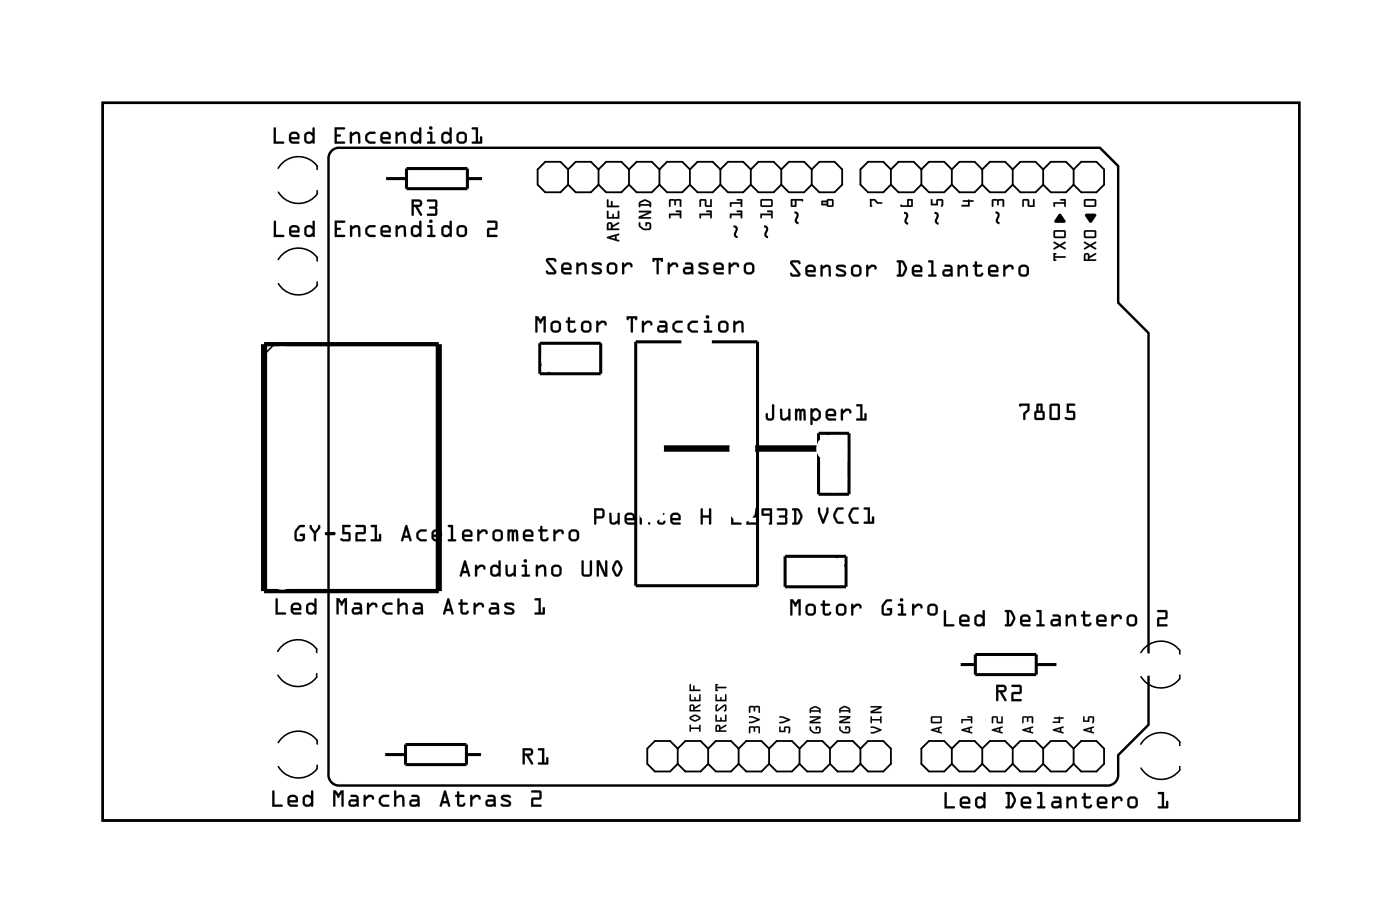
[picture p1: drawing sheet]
<svg xmlns="http://www.w3.org/2000/svg" width="117mm" height="77mm" viewBox="0 0 117 77" stroke-linecap="round" stroke-linejoin="round" font-family="sans-serif">
<path d="M8.6 8.6h99.8v59.8h-99.8zM27.6 12.6a.9 .9 0 0 1 .8-.3h63.3l1.6 1.5v11.4l2.5 2.5v32.7l-2.5 2.5v1.6a.9 .9 0 0 1-1 1h-63.9a.9 .9 0 0 1-1-1v-51.2v-.3z" fill="none" stroke="#000" stroke-width=".2"/>
<path d="M8.6 8.6h99.8v59.8h-99.8z" fill="none" stroke="#000" stroke-width=".08"/>
<path d="M55.2 37.4h13" fill="none" stroke="#000" stroke-width=".53"/>
<g fill="none" stroke="#000" stroke-width=".25">
<path d="M32.1 14.9h1.8M33.9 14h5.1v1.7h-5.1zM39 14.9h1.3M45 28.6h5.1v2.5h-5.1zM56.8 28.5h-3.8v20.3h10.2v-20.3h-3.8M68.3 36.1h2.5v5.1h-2.5zM65.5 46.4h5.1v2.5h-5.1zM80 55.4h1.4M81.4 54.5h5v1.7h-5zM86.4 55.4h1.9M32 62.9h1.8M33.8 62h5.1v1.7h-5.1z"/>
<path d="M38.9 62.9h1.3"/>
</g>
<g fill="none" stroke="#000" stroke-width=".13">
<path d="M23.2 14a1.95 1.95 0 0 1 3.3-.2v.4M26.5 15.8l-.1 .4a1.95 1.95 0 0 1-3.2-.2M23.2 21.6a1.95 1.95 0 0 1 3.3-.1v.3M26.5 23.5l-.1 .3a1.95 1.95 0 0 1-3.2-.2M45 30.3l.9 .8M69.2 36.1l-.9 .9M23.2 54.3a1.95 1.95 0 0 1 3.2-.2v.3M26.4 56.1v.3a1.95 1.95 0 0 1-3.2-.1M69.7 46.4l.9 .8M95.1 54.4a1.95 1.95 0 0 1 3.3-.2v.3M98.4 56.2v.3a1.95 1.95 0 0 1-3.2-.1M23.2 61.9a1.95 1.95 0 0 1 3.3-.2v.3"/>
<path d="M26.5 63.7l-.1 .3a1.95 1.95 0 0 1-3.2-.1M95.1 62a1.95 1.95 0 0 1 3.3-.2v.3M98.4 63.8v.4a1.95 1.95 0 0 1-3.2-.2"/>
</g>
<path d="M22 28.7h14.6v20.6h-14.6z" fill="none" stroke="#000" stroke-width=".43"/>
<path d="M22.9 28.7l-.9 .9" fill="none" stroke="#000" stroke-width=".12"/>
<g fill="none" stroke="#000" stroke-width=".15">
<path d="M47.4 14.1l-.7-.6h-1.2l-.7 .6v1.3l.7 .6h1.2l.7-.6M47.4 15.4l.6 .6h1.3l.6-.6M47.4 14.1v1.3M47.4 14.1l.6-.6h1.3l.6 .6M49.9 15.4l.7 .6h1.2l.7-.6M49.9 14.1l.7-.6h1.2l.7 .6M49.9 14.1v1.3M52.5 15.4l.6 .6h1.3l.6-.6M52.5 14.1l.6-.6h1.3l.6 .6M52.5 14.1v1.3M55 15.4l.6 .6h1.3l.6-.6M55 14.1l.6-.6h1.3l.6 .6"/>
<path d="M55 14.1v1.3M57.5 15.4l.7 .6h1.2l.7-.6M57.5 14.1l.7-.6h1.2l.7 .6M57.5 14.1v1.3M60.1 15.4l.6 .6h1.3l.6-.6M60.1 14.1l.6-.6h1.3l.6 .6M60.1 14.1v1.3M62.6 15.4l.7 .6h1.2l.7-.6M62.6 14.1l.7-.6h1.2l.7 .6M62.6 14.1v1.3M65.2 15.4l.6 .6h1.3l.6-.6M65.2 14.1l.6-.6h1.3l.6 .6"/>
<path d="M65.2 14.1v1.3M67.7 14.1l.6-.6h1.3l.6 .6v1.3l-.6 .6h-1.3l-.6-.6M67.7 14.1v1.3M74.3 14.1l-.6-.6h-1.3l-.6 .6v1.3l.6 .6h1.3l.6-.6M74.3 15.4l.6 .6h1.3l.6-.6M74.3 14.1l.6-.6h1.3l.6 .6M74.3 14.1v1.3M76.8 14.1v1.3M76.8 15.4l.7 .6h1.3l.6-.6M76.8 14.1l.7-.6h1.3l.6 .6M79.4 14.1v1.3M79.4 15.4l.6 .6h1.3l.6-.6"/>
<path d="M79.4 14.1l.6-.6h1.3l.6 .6M81.9 14.1v1.3M81.9 15.4l.7 .6h1.2l.7-.6M81.9 14.1l.7-.6h1.2l.7 .6M84.5 14.1v1.3M84.5 15.4l.6 .6h1.3l.6-.6M84.5 14.1l.6-.6h1.3l.6 .6M87 14.1v1.3M87 15.4l.6 .6h1.3l.6-.6M87 14.1l.6-.6h1.3l.6 .6M89.5 14.1v1.3M89.5 14.1l.7-.6h1.3l.6 .6v1.3l-.6 .6h-1.3l-.7-.6"/>
<path d="M56.5 62.4l-.6-.7h-1.3l-.6 .7v1.2l.6 .7h1.3l.6-.7M56.5 62.4l.7-.7h1.2l.7 .7M56.5 63.6l.7 .7h1.2l.7-.7M56.5 62.4v1.2M59.1 62.4l.6-.7h1.3l.6 .7M59.1 63.6l.6 .7h1.3l.6-.7M59.1 62.4v1.2M61.6 62.4l.6-.7h1.3l.6 .7M61.6 63.6l.6 .7h1.3l.6-.7M61.6 62.4v1.2M64.1 62.4l.7-.7h1.3l.6 .7M64.1 63.6l.7 .7h1.3l.6-.7"/>
<path d="M64.1 62.4v1.2M66.7 62.4l.6-.7h1.3l.6 .7M66.7 63.6l.6 .7h1.3l.6-.7M66.7 62.4v1.2M69.2 62.4l.7-.7h1.2l.7 .7M69.2 63.6l.7 .7h1.2l.7-.7M69.2 62.4v1.2M71.8 62.4l.6-.7h1.3l.6 .7v1.2l-.6 .7h-1.3l-.6-.7M71.8 62.4v1.2M79.4 62.4l-.6-.7h-1.3l-.7 .7v1.2l.7 .7h1.3l.6-.7M79.4 62.4l.6-.7h1.3l.6 .7M79.4 63.6l.6 .7h1.3l.6-.7"/>
<path d="M79.4 62.4v1.2M81.9 62.4l.7-.7h1.2l.7 .7M81.9 63.6l.7 .7h1.2l.7-.7M81.9 62.4v1.2M84.5 62.4l.6-.7h1.3l.6 .7M84.5 63.6l.6 .7h1.3l.6-.7M84.5 62.4v1.2M87 62.4l.6-.7h1.3l.6 .7M87 62.4v1.2M87 63.6l.6 .7h1.3l.6-.7M89.5 62.4l.7-.7h1.3l.6 .7v1.2l-.6 .7h-1.3l-.7-.7M89.5 62.4v1.2"/>
</g>
<g fill="#000">
<path d="M72.6 16.6h.4l.2 .2 .4 .1-.4 .1-.3-.3h-.2v.5h-.1zM77.7 16.6h.1v.4h.3v-.4h.5l.1 .4a.11 .11 0 0 1 0 .2 .11 .11 0 0 1-.2-.1v-.4h-.3v.4h-.6zM80.3 16.7l.5-.1 .4 .1-.3 .1v.4h-.7v-.1h.5v-.3h-.4zM82.8 16.6h.9l.1 .1-.1 .5h-.1v-.5h-.3l-.1 .4-.1-.4h-.2v.5h-.1zM85.3 16.6h.5v.1v.4h.4v-.4l.1-.1v.6h-.6v-.5h-.3v.5h-.1zM88.3 17.9h.2l.4 .5-.1 .1h-.8zM87.9 16.8h.9v-.1h-.3l-.1-.1h.5v.6h-.1v-.2h-.8v.2h-.1zM90.5 17.8h.8l.1 .1-.4 .7-.5-.6z"/>
<path d="M22.9 10.6l.1 .1v1.1h.6a.1 .1 0 0 1 .1 .1 .1 .1 0 0 1-.1 .1h-.8zM22.9 10.6l-.1 1.4h.8v-.2h-.6v-1.1zM24.2 11.1l.2-.1h.3l.2 .1 .1 .2v.3h-.7l.1 .2h.5a.1 .1 0 0 1 .1 .1 .1 .1 0 0 1-.1 .1h-.5l-.2-.1-.1-.2zM24.2 11.1l-.1 .6 .1 .1 .2 .2 .5-.1v-.1h-.5l-.1-.1v-.1h.6l.1-.3-.1-.2-.2-.1h-.3zM24.3 11.2v.2h.5l-.1-.2zM24.3 11.2h.4l.1 .2h-.5zM25.4 11.1l.3-.1 .4 .1v-.4a.1 .1 0 0 1 .1-.1 .1 .1 0 0 1 .1 .1v1.2a.11 .11 0 0 1-.2 .1 .1 .1 0 0 1 0-.1l-.3 .1-.3-.1-.1-.2zM25.5 11.1l-.1 .2 .1 .5 .2 .2 .2-.1 .2-.1v.1h.1v-1.3l-.1 .1v.4l-.2-.1zM25.6 11.2v.5l.1 .1h.2l.2-.2-.1-.3-.1-.1zM25.6 11.2h.3l.2 .1v.3l-.2 .2-.3-.1zM27.9 10.6h.8a.1 .1 0 0 1 .1 .1 .1 .1 0 0 1-.1 .1h-.6v.4h.2a.1 .1 0 0 1 .1 .1 .1 .1 0 0 1-.1 .1h-.2v.4h.6a.1 .1 0 0 1 .1 .1 .1 .1 0 0 1-.1 .1h-.8zM27.9 10.6v1.4h.8v-.2h-.6v-.4h.3v-.1v-.1h-.3v-.4h.6l.1-.1zM29.2 11h.1l.1 .1a.39 .39 0 0 1 .6 .1l.1 .7a.09 .09 0 0 1-.1 .1 .09 .09 0 0 1-.1-.1v-.7h-.3l-.2 .1v.6a.1 .1 0 0 1-.1 .1 .1 .1 0 0 1-.1-.1zM29.2 11v1l.2-.1v-.6l.2-.2 .3 .1v.7h.1v-.7a.32 .32 0 0 0-.5-.2l-.1 .1-.1-.1zM30.5 11.2l.3-.2h.4a.1 .1 0 0 1 .1 .1 .1 .1 0 0 1-.1 .1h-.4l-.2 .2 .1 .2 .1 .2h.4a.1 .1 0 0 1 .1 .1 .1 .1 0 0 1-.1 .1l-.5-.1a.51 .51 0 0 1-.2-.7zM30.5 11.2v.2v.4l.3 .1h.5v-.1h-.5l-.2-.2v-.3l.2-.1 .5-.1v-.1h-.5zM31.8 11.1l.2-.1h.3l.2 .1 .1 .2v.3h-.7l.1 .2h.5a.1 .1 0 0 1 .1 .1 .1 .1 0 0 1-.1 .1h-.5l-.2-.1-.1-.2zM31.8 11.1l-.1 .6 .1 .1 .2 .2 .6-.1-.1-.1h-.5l-.1-.1v-.1h.7v-.3l-.1-.2-.2-.1h-.3zM31.9 11.2v.2h.5l-.1-.2zM31.9 11.2h.4l.1 .2h-.5zM33 11h.2v.1a.39 .39 0 0 1 .6 .1l.1 .7a.09 .09 0 0 1-.1 .1 .09 .09 0 0 1-.1-.1v-.7h-.2l-.3 .1v.6a.1 .1 0 0 1-.1 .1 .1 .1 0 0 1-.1-.1zM33 11l.1 1 .1-.1v-.6l.3-.2 .2 .1v.7h.1v-.7a.32 .32 0 0 0-.5-.2l-.1 .1-.1-.1zM34.3 11.1l.3-.1 .4 .1-.1-.4a.1 .1 0 0 1 .1-.1 .1 .1 0 0 1 .1 .1v1.2a.1 .1 0 0 1-.1 .1 .1 .1 0 0 1 0-.1l-.3 .1-.4-.1v-.2zM34.4 11.1l-.1 .2 .1 .5 .2 .2 .2-.1 .2-.1v.1h.1v-1.3l-.1 .1v.4l-.3-.1zM34.5 11.2v.5l.1 .1h.2l.1-.2v-.3l-.2-.1zM34.5 11.2h.3l.2 .1v.3l-.2 .2-.4-.1zM35.6 11h.4l.1 .8h.1a.1 .1 0 0 1 .1 .1 .1 .1 0 0 1-.1 .1h-.5a.1 .1 0 0 1-.1-.1 .1 .1 0 0 1 .1-.1h.2v-.6h-.2zM35.7 11v.1h.2v.7h-.2l-.1 .1 .7 .1v-.2h-.3v-.8zM35.8 10.7a.15 .15 0 0 1 .3 0 .15 .15 0 0 1-.3 0zM35.8 10.7a.15 .15 0 0 0 .3 0 .15 .15 0 0 0-.3 0zM36.9 11.1l.2-.1 .4 .1v-.4a.1 .1 0 0 1 .1-.1 .1 .1 0 0 1 .1 .1v1.2a.1 .1 0 0 1-.1 .1 .1 .1 0 0 1-.1-.1l-.2 .1-.4-.1-.1-.2zM36.9 11.1l-.1 .2 .1 .5 .2 .2 .3-.1 .1-.1v.1h.1v-1.3l-.1 .1v.4l-.2-.1zM37 11.2v.5l.1 .1h.2l.2-.2v-.3l-.2-.1zM37 11.2h.3l.2 .1v.3l-.2 .2-.3-.1zM38 11.5a.51 .51 0 0 1 1 0 .51 .51 0 0 1-1 0zM38 11.5a.5 .5 0 0 0 1 0 .5 .5 0 0 0-1 0zM38.3 11.2v.5l.1 .1 .3-.1v-.5h-.3zM38.3 11.2l.3-.1 .2 .1v.5l-.1 .1h-.3l-.1-.1zM39.4 10.6h.5v1.2h.1v-.4a.1 .1 0 0 1 .1-.1 .1 .1 0 0 1 .1 .1v.6h-.8a.1 .1 0 0 1-.1-.1 .1 .1 0 0 1 .1-.1h.3v-1h-.3zM39.4 10.6v.2h.3v1h-.3v.1l.8 .1v-.6h-.1l-.1 .4h-.1v-1.2z"/>
<path d="M22.9 18.4l.1 .1v1.1h.6a.1 .1 0 0 1 .1 .1 .1 .1 0 0 1-.1 .1h-.8zM22.9 18.4l-.1 1.3h.9v-.1h-.7v-1.1zM24.2 18.9l.2-.2 .3 .1 .2 .1 .1 .2v.3h-.7l.1 .2h.5a.1 .1 0 0 1 .1 .1 .1 .1 0 0 1-.1 .1h-.5l-.2-.2-.1-.2zM24.2 18.9l-.1 .5 .1 .2 .2 .1h.5v-.1h-.5l-.1-.2 .6-.1 .1-.2-.1-.2-.2-.1h-.3zM24.3 19v.2h.5l-.1-.2zM24.3 19l.4-.1 .1 .3h-.5zM25.5 18.9l.2-.2 .4 .2v-.4a.1 .1 0 0 1 .1-.1 .1 .1 0 0 1 .1 .1v1.2a.1 .1 0 0 1-.1 .1 .11 .11 0 0 1-.1-.2l-.3 .2-.3-.2-.1-.2zM25.5 18.8l-.1 .3 .1 .5 .2 .1h.2l.2-.1v.1h.1v-1.3h-.1v.5l-.2-.1zM25.6 19v.5l.1 .1h.2l.2-.2-.1-.3-.1-.2zM25.6 19l.3-.1 .2 .2v.3l-.2 .2-.3-.1zM27.9 18.4h.8a.1 .1 0 0 1 .1 .1 .1 .1 0 0 1-.1 .1h-.6v.4h.3a.1 .1 0 0 1 .1 .1 .1 .1 0 0 1-.1 .1h-.3v.4h.6a.1 .1 0 0 1 .1 .1 .1 .1 0 0 1-.1 .1h-.8zM27.9 18.4v1.3h.8v-.1h-.6v-.5h.3v-.1h-.3v-.4h.6l.1-.2zM29.2 18.8h.1l.1 .1a.39 .39 0 0 1 .6 .1l.1 .7a.09 .09 0 0 1-.1 .1 .09 .09 0 0 1-.1-.1v-.7l-.2-.1-.3 .2v.6a.1 .1 0 0 1-.1 .1 .1 .1 0 0 1-.1-.1zM29.2 18.8v.9h.2v-.6l.3-.2 .2 .1v.7h.1v-.7a.32 .32 0 0 0-.5-.2l-.1 .1-.1-.1zM30.5 18.9l.3-.1 .4-.1a.1 .1 0 0 1 .1 .1 .1 .1 0 0 1-.1 .1h-.4l-.2 .2 .1 .3 .1 .1 .4 .1a.1 .1 0 0 1 .1 .1 .1 .1 0 0 1-.1 .1l-.5-.1a.51 .51 0 0 1-.2-.8zM30.6 18.9l-.1 .2 .1 .5 .2 .1h.5v-.1h-.5l-.2-.2v-.3l.2-.2h.5v-.1h-.5zM31.8 18.9l.3-.2 .2 .1 .2 .1 .1 .2v.3h-.7l.1 .2h.5a.1 .1 0 0 1 .1 .1 .1 .1 0 0 1-.1 .1h-.5l-.2-.2-.1-.2zM31.8 18.9l-.1 .5 .1 .2 .2 .1h.6l-.1-.1h-.5l-.1-.2 .7-.1v-.2l-.1-.2-.2-.1h-.2zM31.9 19v.2h.5l-.1-.2zM31.9 19l.4-.1 .1 .3h-.5zM33 18.8h.2v.1a.39 .39 0 0 1 .7 .1v.7a.09 .09 0 0 1-.1 .1 .09 .09 0 0 1-.1-.1v-.7l-.2-.1-.3 .2v.6a.1 .1 0 0 1-.1 .1 .1 .1 0 0 1-.1-.1zM33 18.8l.1 .9h.1v-.6l.3-.2 .2 .1v.7h.1v-.7a.32 .32 0 0 0-.4-.2l-.2 .1-.1-.1zM34.3 18.9l.3-.2 .4 .2v-.4a.1 .1 0 0 1 .1-.1 .1 .1 0 0 1 .1 .1v1.2a.11 .11 0 0 1-.2 .1 .1 .1 0 0 1 0-.2l-.3 .2-.3-.2-.1-.2zM34.4 18.8l-.1 .3 .1 .5 .2 .1h.2l.2-.1v.1h.1v-1.3h-.1v.5l-.2-.1zM34.5 19v.5l.1 .1h.2l.2-.2-.1-.3-.1-.2zM34.5 19l.3-.1 .2 .2v.3l-.2 .2-.3-.1zM35.6 18.8h.4l.1 .8h.1a.1 .1 0 0 1 .1 .1 .1 .1 0 0 1-.1 .1h-.5a.1 .1 0 0 1-.1-.1 .1 .1 0 0 1 .1-.1h.2v-.7h-.2zM35.7 18.8v.1h.2v.7h-.2l-.1 .1h.7v-.1h-.2l-.1-.8zM35.8 18.4a.15 .15 0 0 1 .3 0 .15 .15 0 0 1-.3 0zM35.8 18.4a.15 .15 0 0 0 .3 0 .15 .15 0 0 0-.3 0zM36.9 18.9l.2-.2 .4 .2v-.4a.1 .1 0 0 1 .1-.1 .1 .1 0 0 1 .1 .1v1.2a.1 .1 0 0 1-.1 .1 .11 .11 0 0 1-.1-.2l-.2 .2-.4-.2-.1-.2zM37 18.8l-.2 .3 .1 .5 .2 .1h.3l.1-.1v.1h.1v-1.3h-.1v.5l-.2-.1zM37 19v.5l.1 .1h.2l.2-.2v-.3l-.2-.2zM37 19l.3-.1 .2 .2v.3l-.2 .2-.3-.1zM38 19.3a.55 .55 0 0 1 1.1 0 .55 .55 0 0 1-1.1 0zM38.1 19.3a.49 .49 0 0 0 .9 0 .49 .49 0 0 0-.9 0zM38.3 19v.5l.1 .1 .3-.1v-.5l-.3-.1zM38.3 19l.3-.1 .2 .1v.4l-.1 .2h-.3l-.1-.1zM40.6 18.4h.7l.2 .1-.1 .6-.6 .1v.4h.6a.1 .1 0 0 1 .1 .1 .1 .1 0 0 1-.1 .1h-.8l.1-.8h.6v-.4h-.6zM40.7 18.4v.1l.6 .1v.4h-.6l-.1 .7h.8v-.1h-.6v-.5h.6l.1-.6-.2-.1z"/>
<path d="M22.9 10.6l.1 .1v1.1h.6v.2h-.8zM24.2 11.1l.2-.1h.3l.2 .1 .1 .2-.1 .3-.6 .1 .1 .1h.5v.1l-.5 .1-.2-.1-.1-.2zM24.3 11.2v.2h.5l-.1-.2zM25.5 11.1l.2-.1 .4 .1v-.4l.1-.1v1.3l-.1 .1v-.1l-.4 .1-.2-.1-.1-.2zM25.6 11.2v.5l.3 .1 .2-.2v-.3l-.2-.1zM27.9 10.6l.9 .1-.1 .1h-.6v.4h.3v.1v.1h-.3v.4h.6v.2h-.8zM29.2 11h.1l.1 .1a.38 .38 0 0 1 .3-.1 .38 .38 0 0 1 .3 .2v.7h-.1l-.1-.7h-.2l-.2 .1v.6l-.2 .1zM30.5 11.2l.3-.2h.5v.1l-.5 .1-.2 .1v.3l.2 .2h.5v.2h-.4a.49 .49 0 0 1-.4-.8zM31.8 11.1l.2-.1h.3l.2 .1 .1 .2v.3l-.7 .1 .1 .1h.5l.1 .1-.6 .1-.2-.1-.1-.2zM31.9 11.2v.2h.5l-.1-.2zM33 11h.1l.1 .1a.38 .38 0 0 1 .3-.1 .38 .38 0 0 1 .3 .2v.7h-.1v-.7h-.2l-.3 .1v.6l-.2 .1zM34.3 11.1l.3-.1 .4 .1v-.4l.1-.1v1.3l-.1 .1v-.1l-.4 .1-.2-.1-.1-.2zM34.5 11.2v.5l.2 .1 .2-.2v-.3l-.1-.1zM35.6 11h.4l.1 .8h.2v.2l-.7-.1 .1-.1h.2v-.6l-.2-.1zM35.8 10.7a.15 .15 0 0 1 .3 0 .15 .15 0 0 1-.3 0zM36.9 11.1l.2-.1 .4 .1v-.4l.1-.1v1.3v.1l-.1-.1-.4 .1-.2-.1-.1-.2zM37 11.2v.5l.3 .1 .2-.2v-.3l-.2-.1zM38 11.5a.5 .5 0 0 1 1 0 .5 .5 0 0 1-1 0zM38.3 11.2v.5l.1 .1h.3l.1-.1v-.4l-.2-.1zM39.4 10.6h.5v1.2h.1v-.4h.2v.6l-.8-.1v-.1h.3v-1h-.3z"/>
<path d="M22.9 18.4l.1 .1v1.1h.7v.1h-.9zM24.2 18.9l.2-.1h.3l.2 .1 .1 .2v.3h-.7l.1 .2h.5l.1 .1h-.6l-.2-.1-.1-.2zM24.3 19v.2h.5l-.1-.3zM25.5 18.9l.2-.1 .4 .1v-.5h.1v1.3h-.1v-.1l-.4 .1-.2-.1-.1-.2zM25.6 19v.5l.3 .1 .2-.2v-.3l-.2-.2zM27.9 18.4h.9l-.1 .2h-.6v.4h.3v.1l-.3 .1v.4h.6v.1h-.8zM29.2 18.8h.1l.1 .1a.38 .38 0 0 1 .3-.2 .38 .38 0 0 1 .3 .3v.7h-.1v-.7l-.2-.1-.3 .2v.6h-.2zM30.6 18.9l.2-.1h.5v.1h-.5l-.2 .2v.3l.2 .2h.5v.1h-.4a.49 .49 0 0 1-.3-.8zM31.8 18.9l.3-.1h.2l.2 .1 .1 .2v.3h-.7l.1 .2h.5l.1 .1h-.6l-.2-.1-.1-.2zM31.9 19v.2h.5l-.1-.3zM33 18.8h.2v.1a.38 .38 0 0 1 .3-.2 .38 .38 0 0 1 .3 .3v.7h-.1v-.7l-.2-.1-.3 .2v.6h-.1zM34.4 18.9l.2-.1 .4 .1v-.5h.1v1.3h-.1v-.1l-.4 .1-.2-.1-.1-.2zM34.5 19v.5l.3 .1 .2-.2v-.3l-.2-.2zM35.7 18.8h.4v.8h.2v.1h-.7l.1-.1h.2v-.7h-.2zM35.8 18.4a.15 .15 0 0 1 .3 0 .15 .15 0 0 1-.3 0zM36.9 18.9l.2-.1 .4 .1v-.5h.2v1.3h-.1l-.1-.1-.4 .1-.2-.1-.1-.2zM37 19v.5l.3 .1 .2-.2v-.3l-.2-.2zM38 19.2a.5 .5 0 0 1 1 0 .5 .5 0 0 1-1 0zM38.3 19v.5l.1 .1 .3-.1 .1-.1v-.4l-.2-.1zM40.6 18.4h.7l.2 .1-.1 .6-.6 .1v.4h.6v.1h-.8l.1-.7h.6v-.4h-.6z"/>
<path d="M34.3 16.6h.6a.32 .32 0 0 1 .3 .4 .32 .32 0 0 1-.4 .2l.4 .6a.1 .1 0 0 1 0 .2 .11 .11 0 0 1-.2-.1l-.4-.7h-.1v.7a.1 .1 0 0 1-.1 .1 .1 .1 0 0 1-.1-.1zM34.3 16.6l.1 1.4 .1-.1v-.7h.1l.4 .7h.2l-.4-.7a.31 .31 0 0 0 .4-.2 .31 .31 0 0 0-.3-.4zM34.5 16.8v.3l.5-.1v-.2zM34.5 16.8h.5v.2l-.5 .1zM35.6 16.6h.7l.2 .2-.1 .5 .1 .6-.2 .1h-.6a.1 .1 0 0 1-.1-.1 .1 .1 0 0 1 .1-.1h.6v-.4h-.4a.1 .1 0 0 1-.1-.1 .1 .1 0 0 1 .1-.1h.4v-.4h-.6zM35.6 16.7l.1 .1h.6v.4h-.5v.1v.1h.5v.4h-.6l-.1 .1 .8 .1 .1-.2-.1-.5 .1-.6-.2-.1z"/>
<path d="M34.3 16.6h.6a.31 .31 0 0 1 .3 .4 .31 .31 0 0 1-.4 .2l.4 .7-.1 .1-.5-.8h-.1v.7l-.1 .1zM34.5 16.8v.3l.5-.1v-.2zM35.6 16.6h.7l.2 .1-.1 .6 .1 .5-.1 .2-.8-.1 .1-.1h.6v-.4h-.5v-.1v-.1h.5v-.4h-.6z"/>
<path d="M53.3 18.5l.1 .1v.2l.3 .2h.5l-.1-.3-.1-.1v.2h-.1l-.1-.3 .4 .1 .1 .4-.1 .2a.65 .65 0 0 1-.9-.6zM53.3 17.6h1v.1l-.8 .4h.7l.1 .1h-1v-.2l.8-.3h-.8zM53.3 16.8a.61 .61 0 0 1 .9 0l.1 .4-.1 .1v-.2h-.8l-.1 .2zM53.4 16.9v.1h.8l-.1-.1-.3-.2z"/>
<path d="M53.3 18.5h.1v.3l.3 .2h.4l.1-.3-.2-.1v.2h-.1l-.1-.3h.4l.1 .1v.5l-.2 .1h-.4l-.4-.3zM53.3 18.5l.1 .4a.68 .68 0 0 0 .9 .1v-.4l-.1-.1h-.4l.1 .3 .1-.2 .2 .1-.1 .3h-.4l-.3-.2v-.2zM53.3 17.6h1v.1l-.8 .4h.7l.1 .1h-1v-.2l.8-.3h-.8zM53.3 17.6v.1h.8l-.8 .3v.2h1l-.1-.1h-.7l.8-.4v-.1zM53.3 16.8l.4-.2h.2l.4 .2v.4l-.1 .1v-.2h-.8l-.1 .2v-.3zM53.3 16.8v.5l.1-.2h.8v.1h.1v-.3l-.4-.3h-.2zM53.4 16.9v.1h.8l-.1-.1-.3-.1zM53.4 16.9l.4-.2 .3 .2 .1 .1h-.8z"/>
<path d="M55.8 17.8h.9v-.1h-.3v-.1l.4-.1v.7h-.1v-.3h-.8v.3h-.1zM55.8 16.6h.9l.1 .1v.5h-.1v-.5h-.3l-.1 .4-.1-.4h-.3v.5h-.1z"/>
<path d="M55.8 17.8h.9v-.1h-.3v-.1l.4-.1v.7h-.1v-.3h-.8v.3h-.1zM55.8 17.8v.4h.1v-.3h.8v.3h.1v-.7l-.4 .1v.1h.3v.1zM55.8 16.6h.9l.1 .1v.5h-.1v-.5h-.3l-.1 .4-.1-.4h-.3v.5h-.1zM55.8 16.6v.6h.1v-.5h.3l.1 .4 .1-.4h.3v.5h.1v-.5l-.1-.1z"/>
<path d="M58.3 17.8h.9v-.1h-.3v-.1l.4-.1 .1 .7h-.2v-.3h-.7v.3h-.1zM58.4 16.6h.4l.1 .1v.4h.3v-.4l.1-.1 .1 .6h-.6v-.5h-.3v.5h-.1z"/>
<path d="M58.3 17.8h.9v-.1h-.3v-.1l.4-.1 .1 .7h-.2v-.3h-.7v.3h-.1zM58.3 17.8l.1 .4h.1v-.3h.7v.3h.2l-.1-.7-.4 .1v.1h.3v.1zM58.4 16.6h.4l.1 .1v.4h.3v-.4l.1-.1 .1 .7-.6-.1v-.5h-.3v.5h-.1zM58.4 16.6v.6h.1v-.5h.3v.5h.6l-.1-.6-.1 .1v.4h-.3l-.1-.5z"/>
<path d="M60.9 17.8h.9v-.1h-.3l-.1-.1 .5-.1v.7h-.1v-.3h-.8v.3h-.1zM60.9 16.8h.9v-.1h-.3l-.1-.1h.5v.6h-.1v-.2h-.8v.2h-.1z"/>
<path d="M60.9 17.8h.9v-.1h-.3l-.1-.1 .5-.1v.7h-.1v-.3h-.8v.3h-.1zM60.9 17.8v.4h.1v-.3h.8v.3h.1v-.7l-.5 .1 .1 .1h.3v.1zM60.9 16.8h.9v-.1h-.3l-.1-.1h.5v.6h-.1v-.2h-.8v.2h-.1zM60.9 16.8v.4h.1v-.2h.8v.2h.1v-.6h-.5l.1 .1h.3v.2z"/>
<path d="M63.4 17.8h.9v-.1h-.3v-.1l.4-.1v.7h-.1v-.3h-.7l-.1 .3zM63.5 16.6h.9v.1v.5h-.1h-.8l-.1-.1zM63.6 16.7v.4h.7v-.4z"/>
<path d="M63.4 17.8h.9v-.1h-.3v-.1l.4-.1v.7h-.1v-.3h-.7v.3h-.1zM63.4 17.8l.1 .4v-.3h.8v.3h.1v-.7l-.4 .1v.1h.3v.1zM63.5 16.6h.9l.1 .1-.1 .5-.1 .1-.8-.1-.1-.1zM63.5 16.6l-.1 .5 .1 .1h.8h.1v-.5v-.1zM63.6 16.7v.4h.7v-.4zM63.5 16.7h.8v.4h-.8z"/>
<path d="M66 16.6h.9l.1 .1-.1 .1-.5-.1v.5h-.4zM66.1 16.7v.4h.2v-.4z"/>
<path d="M66 16.6h.9l.1 .1-.1 .1v-.1h-.5v.5h-.4zM66 16.6v.6h.4v-.5l.5 .1 .1-.1-.1-.1zM66.1 16.7v.4h.2v-.4zM66.1 16.7h.2v.4h-.2z"/>
<path d="M68.5 16.7h.4l.2-.1h.3l.1 .1v.5h-.4l-.2-.1h-.4zM69.1 16.7v.4h.3v-.4zM68.6 16.8v.2h.3v-.2z"/>
<path d="M68.5 16.7h.4l.2-.1h.3l.1 .1v.5h-.4l-.2-.1h-.4zM68.5 16.7v.4h.5l.1 .1h.4v-.5l-.1-.1h-.3l-.1 .1zM69.1 16.7v.4h.3v-.4zM69.1 16.7h.3v.4h-.3zM68.6 16.8v.2h.3v-.2zM68.6 16.8h.4v.2h-.4z"/>
<path d="M72.6 16.6h.4l.2 .2h.4v.1l-.4 .1-.3-.3h-.2l.1 .5h-.2zM72.6 16.6v.6h.1v-.5h.2l.3 .3 .4-.1h-.1h-.3l-.2-.3z"/>
<path d="M75.1 17.1h.6v-.5h.4v.6h-.9zM75.8 16.7v.4h.2v-.4z"/>
<path d="M75.1 17.1h.6v-.5h.4v.6h-.9zM75.1 17.1l.1 .1h.9v-.6h-.4v.5zM75.8 16.7v.4h.2v-.4zM75.8 16.7h.2v.4h-.2z"/>
<path d="M77.7 16.6h.1v.4h.3v-.4h.5l.1 .1-.1 .5h-.1v-.5h-.3v.4h-.6zM77.7 16.6l-.1 .5h.6v-.4h.3v.5a.11 .11 0 0 0 .2 0 .11 .11 0 0 0 0-.2l-.1-.4h-.5v.4h-.3v-.4z"/>
<path d="M80.3 16.7h.4l.1-.1 .4 .1-.3 .1v.4h-.7v-.1h.5v-.3h-.4zM80.3 16.7v.1h.4v.3h-.5v.1h.7v-.4l.3-.1-.4-.1z"/>
<path d="M82.8 16.6h.9l.1 .1v.5h-.2v-.5h-.3l-.1 .4-.1-.4h-.2v.5h-.1zM82.8 16.6v.6v-.5h.4v.4l.1-.4h.3v.5h.1v-.5v-.1z"/>
<path d="M85.3 16.6h.5v.1v.4h.4v-.4l.1-.1v.6h-.6v-.5h-.3v.5h-.1zM85.3 16.6v.6h.1v-.5h.3l.1 .5h.5l-.1-.6v.1v.4h-.4v-.5z"/>
<path d="M88.3 17.9h.2l.4 .5-.1 .1-.7 .1-.2-.1zM88.3 17.9l-.3 .6h.8l.1-.1-.4-.5z"/>
<path d="M87.9 16.8h.9v-.1h-.3l-.1-.1h.5v.6h-.1v-.2h-.8v.2h-.1zM87.9 16.8v.4h.1v-.2h.8v.2h.1v-.6h-.5l.1 .1h.3v.2z"/>
<path d="M90.5 17.8h.8l.1 .1-.4 .7-.5-.6zM90.5 17.9v.1l.5 .6 .4-.7-.1-.1z"/>
<path d="M90.4 16.6h1v.1v.5h-.1h-.8l-.1-.1zM90.5 16.7v.4h.8v-.4z"/>
<path d="M90.4 16.6h1v.1v.5h-.1h-.8l-.1-.1zM90.4 16.6v.5l.1 .1h.8h.1v-.5l-.1-.1zM90.5 16.7v.4h.8v-.4zM90.5 16.7h.8v.4h-.8z"/>
<path d="M44.6 26.3h.3l.2 .4 .2-.4h.2v1.3a.1 .1 0 0 1-.1 .1 .1 .1 0 0 1-.1-.1v-1l-.1 .2a.11 .11 0 0 1-.1 .2 .11 .11 0 0 1-.1-.2l-.2-.2v1a.1 .1 0 0 1-.1 .1 .1 .1 0 0 1-.1-.1zM44.7 26.4v1.3h.1v-.1v-1l.3 .4 .3-.4v1l.1 .1v-1.3h-.2l-.2 .3-.2-.3zM45.9 27.2a.51 .51 0 0 1 1 0 .51 .51 0 0 1-1 0zM45.9 27.2a.5 .5 0 0 0 1 0 .5 .5 0 0 0-1 0zM46.1 27v.5h.1h.4v-.5l-.4-.1zM46.1 27l.4-.1 .1 .1v.4l-.1 .1h-.3h-.1zM47.4 26.4l.1 .1v.2h.4a.1 .1 0 0 1 .1 .1 .1 .1 0 0 1-.1 .1h-.4l.1 .6h.2l.1-.1h.1a.21 .21 0 0 1 0 .2 .21 .21 0 0 1-.2 .1h-.3l-.1-.1v-.7h-.1a.1 .1 0 0 1-.1-.1 .1 .1 0 0 1 .1-.1h.1zM47.4 26.5v.2l-.2 .1 .2 .1v.6a.37 .37 0 0 0 .3 .2 .37 .37 0 0 0 .4-.2l-.1-.1-.2 .1h-.3v-.6h.4l.1-.1-.1-.1h-.4v-.2zM48.4 27.2a.51 .51 0 0 1 1 0 .51 .51 0 0 1-1 0zM48.4 27.2a.5 .5 0 0 0 1 0 .5 .5 0 0 0-1 0zM48.7 27v.5h.1h.3v-.5l-.3-.1zM48.7 27l.3-.1 .1 .1 .1 .4-.1 .1h-.3h-.1zM49.7 26.7h.2v.2l.2-.2a.33 .33 0 0 1 .4 0 .33 .33 0 0 1 .1 .4 .14 .14 0 0 1-.2 0 .14 .14 0 0 1 0-.2h-.2l-.3 .2v.5a.1 .1 0 0 1-.1 .1 .1 .1 0 0 1-.1-.1zM49.8 26.8v.9h.1v-.6l.3-.2h.2l.1 .2a.23 .23 0 0 0 .1-.2 .23 .23 0 0 0-.3-.2h-.2l-.2 .2v-.1zM52.3 26.3h.8v.3a.1 .1 0 0 1-.1 .1 .1 .1 0 0 1 0-.2h-.2v1.1a.1 .1 0 0 1-.1 .1 .1 .1 0 0 1-.1-.1v-1.1h-.1a.11 .11 0 0 1-.1 .2 .11 .11 0 0 1-.1-.1zM52.3 26.4v.3l.1-.2h.2v1.1l.1 .1 .1-1.2h.2l.1 .2v-.3zM53.6 26.7h.1v.2l.2-.2a.33 .33 0 0 1 .4 0 .33 .33 0 0 1 .1 .4 .14 .14 0 0 1-.2 0 .14 .14 0 0 1 0-.2h-.2l-.3 .2v.5a.1 .1 0 0 1-.1 .1 .1 .1 0 0 1-.1-.1zM53.6 26.8v.9h.1v-.6l.3-.2h.2l.2 .2a.23 .23 0 0 0 0-.2 .23 .23 0 0 0-.3-.2h-.2l-.2 .2v-.1zM55 26.7h.4l.2 .1 .1 .8a.09 .09 0 0 1-.1 .1 .09 .09 0 0 1-.1-.1l-.4 .1a.32 .32 0 0 1-.3-.3 .32 .32 0 0 1 .3-.3h.4l-.1-.2h-.4zM55 26.8v.1l.5 .1v.1h-.4a.31 .31 0 0 0-.3 .3 .31 .31 0 0 0 .3 .3l.4-.1 .1 .1v-.7l-.1-.3zM55 27.3v.2h.3l.2-.1-.1-.1zM55 27.3h.4l.1 .1-.2 .1h-.3zM56.2 26.9l.2-.2h.5a.1 .1 0 0 1 .1 .1 .1 .1 0 0 1-.1 .1h-.4l-.2 .2v.3l.1 .1h.5a.1 .1 0 0 1 .1 .1 .1 .1 0 0 1-.1 .1h-.6a.51 .51 0 0 1-.1-.8zM56.2 26.9l-.1 .2 .1 .4 .2 .2h.5v-.1l-.4-.1-.3-.2 .1-.2 .1-.2h.5v-.1l-.5-.1zM57.4 26.9l.3-.2h.4a.1 .1 0 0 1 .1 .1 .1 .1 0 0 1-.1 .1h-.4l-.2 .2 .1 .3 .1 .1h.4a.1 .1 0 0 1 .1 .1 .1 .1 0 0 1-.1 .1h-.5a.51 .51 0 0 1-.2-.8zM57.4 26.9v.2v.4l.3 .2h.5v-.1l-.5-.1-.2-.2v-.2l.2-.2h.5v-.1l-.5-.1zM58.7 26.7h.4v.8h.2a.1 .1 0 0 1 .1 .1 .1 .1 0 0 1-.1 .1h-.5a.1 .1 0 0 1-.1-.1 .1 .1 0 0 1 .1-.1h.2v-.6h-.2zM58.7 26.8l.1 .1h.2v.6l-.2 .1-.1 .1h.6l.1-.1-.3-.1v-.7zM58.9 26.4a.15 .15 0 0 1 .3 0 .15 .15 0 0 1-.3 0zM58.9 26.4a.13 .13 0 0 0 .2 0 .13 .13 0 0 0-.2 0zM59.8 27.2a.55 .55 0 0 1 1.1 0 .55 .55 0 0 1-1.1 0zM59.9 27.2a.49 .49 0 0 0 .9 0 .49 .49 0 0 0-.9 0zM60.1 27v.5h.1h.4l-.1-.5-.3-.1zM60.1 27l.3-.1 .2 .1v.4l-.1 .1h-.3h-.1zM61.2 26.7h.1v.2a.39 .39 0 0 1 .7 .1v.6a.09 .09 0 0 1-.1 .1 .09 .09 0 0 1 0-.1l-.1-.6-.2-.1-.3 .2v.5a.1 .1 0 0 1-.1 .1 .1 .1 0 0 1 0-.1zM61.2 26.8v.9l.1-.1v-.5l.3-.2h.2l.1 .8h.1v-.7a.32 .32 0 0 0-.5-.2l-.2 .1v-.1z"/>
<path d="M44.7 26.4h.2l.2 .3 .2-.3h.2v1.3l-.2-.1v-1l-.1 .2a.11 .11 0 0 1-.1 .2 .11 .11 0 0 1-.1-.2l-.2-.2v1l-.1 .1zM45.9 27.2a.5 .5 0 0 1 1 0 .5 .5 0 0 1-1 0zM46.1 27v.5h.1h.3l.1-.1v-.4l-.1-.1zM47.4 26.5h.1v.2h.4l.1 .1-.1 .1h-.4l.1 .6h.2l.2-.1h.1a.35 .35 0 0 1-.4 .3 .35 .35 0 0 1-.3-.2v-.6l-.2-.1 .2-.1zM48.4 27.2a.5 .5 0 0 1 1 0 .5 .5 0 0 1-1 0zM48.7 27v.5h.1h.3l.1-.1-.1-.4-.1-.1zM49.8 26.7h.1v.2l.2-.2a.33 .33 0 0 1 .4 .1 .33 .33 0 0 1 .1 .3 .12 .12 0 0 1-.2 0 .12 .12 0 0 1 0-.2h-.2l-.3 .2v.6h-.1zM52.3 26.4h.8v.3h-.1v-.2h-.2l-.1 1.2-.1-.1v-1.1h-.2v.2h-.1zM53.6 26.7h.1v.2l.2-.2a.33 .33 0 0 1 .4 .1 .33 .33 0 0 1 .1 .3 .12 .12 0 0 1-.2 0 .12 .12 0 0 1 0-.2h-.2l-.3 .2v.6h-.1zM55 26.7h.5l.2 .3v.7l-.2-.1-.4 .1a.31 .31 0 0 1-.3-.3 .31 .31 0 0 1 .3-.3h.4v-.1l-.5-.1zM55 27.3v.2h.3l.2-.1-.1-.1zM56.2 26.9l.2-.2 .5 .1v.1h-.4l-.2 .2v.3l.1 .1 .5 .1v.1h-.4a.49 .49 0 0 1-.3-.8zM57.4 26.9l.3-.2 .5 .1v.1h-.5l-.2 .2v.3l.2 .1 .5 .1v.1h-.4a.49 .49 0 0 1-.4-.8zM58.7 26.7l.4 .1v.7l.3 .1-.1 .1h-.6l.1-.2h.2v-.6h-.2zM58.9 26.4a.15 .15 0 0 1 .3 0 .15 .15 0 0 1-.3 0zM59.9 27.2a.5 .5 0 0 1 .9 0 .5 .5 0 0 1-.9 0zM60.1 27v.5h.1h.3l.1-.1v-.4l-.2-.1zM61.2 26.7h.1v.2a.38 .38 0 0 1 .4-.2 .38 .38 0 0 1 .3 .3v.7h-.1l-.1-.8h-.2l-.3 .2v.6h-.1z"/>
<path d="M45.6 21.6l.7-.1 .1 .2a.13 .13 0 0 1-.1 .1 .13 .13 0 0 1-.1-.1h-.5l.7 .8a.21 .21 0 0 1 0 .3 .21 .21 0 0 1-.2 .1h-.5l-.2-.3a.13 .13 0 0 1 .2 0 .13 .13 0 0 1 .1 .1h.4l-.6-.9zM45.6 21.6v.2l.6 .9h-.4l-.2-.2v.2l.2 .2 .5-.1 .1-.2-.7-.9h.5l.1 .1 .1-.2-.2-.1zM46.9 22l.2-.1h.3l.2 .1 .1 .2v.3h-.7l.1 .2h.5a.1 .1 0 0 1 .1 .1 .1 .1 0 0 1-.1 .1h-.5l-.2-.1-.1-.3zM46.9 22l-.1 .5 .1 .2 .2 .2 .5-.1v-.1h-.5l-.1-.2h.6l.1-.3-.1-.2-.2-.1h-.3zM47 22.1v.2h.5l-.1-.2zM47 22.1h.4l.1 .2h-.5zM48.1 21.9h.1v.1a.39 .39 0 0 1 .7 .1v.7a.09 .09 0 0 1 0 .1 .09 .09 0 0 1-.1-.1l-.1-.7-.2-.1-.3 .2 .1 .6a.1 .1 0 0 1-.1 .1 .1 .1 0 0 1-.1-.1zM48.1 21.9v.9h.1v-.6l.3-.2 .2 .1 .1 .7h.1v-.7a.32 .32 0 0 0-.5-.2l-.2 .1v-.1zM49.4 21.9h.1a.71 .71 0 0 1 .7 .1 .12 .12 0 0 1-.1 .1 .12 .12 0 0 1-.1 0h-.5l.6 .2a.28 .28 0 0 1 .1 .4 .28 .28 0 0 1-.3 .2l-.5-.1a.12 .12 0 0 1 0-.2 .12 .12 0 0 1 .2 .1h.4v-.1l-.6-.3v-.2zM49.4 21.9v.2v.2l.6 .3-.1 .1-.5-.1v.2l.2 .1 .4-.1 .2-.1-.1-.3-.6-.3 .5-.1a.09 .09 0 0 0 .1 .1 .09 .09 0 0 0 .1-.1l-.2-.1zM50.6 22.4a.51 .51 0 0 1 1 0 .51 .51 0 0 1-1 0zM50.6 22.4a.5 .5 0 0 0 1 0 .5 .5 0 0 0-1 0zM50.8 22.1v.5l.1 .1 .4-.1-.1-.5h-.3zM50.8 22.1l.4-.1 .1 .1v.4l-.1 .2h-.3l-.1-.1zM51.9 21.9h.1l.1 .2 .2-.2a.33 .33 0 0 1 .3 0 .33 .33 0 0 1 .2 .3 .14 .14 0 0 1-.2 0 .14 .14 0 0 1-.1-.1l-.2-.1-.2 .3v.5a.1 .1 0 0 1-.1 .1 .1 .1 0 0 1-.1-.1zM51.9 21.9v.9h.1l.1-.5 .2-.3h.2l.2 .3a.23 .23 0 0 0 0-.3 .23 .23 0 0 0-.2-.1h-.2l-.2 .2-.1-.2zM54.4 21.5h.9v.2a.1 .1 0 0 1-.1 .1 .1 .1 0 0 1-.1-.1h-.2l.1 1.1a.1 .1 0 0 1-.1 .1 .1 .1 0 0 1-.1-.1v-1.1h-.2a.11 .11 0 0 1 0 .1 .11 .11 0 0 1-.2 0zM54.4 21.5l.1 .3 .1-.1h.2v1.1h.1v-1.1h.2l.1 .1 .1-.3zM55.7 21.9h.1l.1 .2 .2-.2a.33 .33 0 0 1 .3 0 .33 .33 0 0 1 .2 .3 .14 .14 0 0 1-.2 0 .14 .14 0 0 1-.1-.1l-.1-.1-.3 .3v.5a.1 .1 0 0 1-.1 .1 .1 .1 0 0 1-.1-.1zM55.7 21.9v.9h.2v-.5l.3-.3h.1l.2 .3a.23 .23 0 0 0 0-.3 .23 .23 0 0 0-.2-.1h-.2l-.2 .2-.1-.2zM57.2 21.9h.3h.2l.1 .9a.09 .09 0 0 1-.1 .1 .09 .09 0 0 1 0-.1l-.5 .1a.32 .32 0 0 1-.2-.3 .32 .32 0 0 1 .2-.4h.4v-.1l-.4-.1zM57.2 21.9v.1l.4 .1v.2l-.4-.1a.31 .31 0 0 0-.2 .4 .31 .31 0 0 0 .2 .3l.5-.1h.1v-.7l-.2-.2zM57.2 22.4v.3h.3l.1-.1v-.2zM57.2 22.4h.4l.1 .2-.2 .1h-.3zM58.3 21.9h.1a.71 .71 0 0 1 .7 .1 .12 .12 0 0 1-.1 .1 .12 .12 0 0 1-.1 0h-.5l.5 .2a.28 .28 0 0 1 .2 .4 .28 .28 0 0 1-.3 .2l-.5-.1a.12 .12 0 0 1 0-.2 .12 .12 0 0 1 .2 .1h.4v-.1l-.6-.3-.1-.2zM58.3 21.9v.2v.2l.6 .3-.1 .1-.5-.1v.2l.2 .1 .4-.1 .2-.1-.1-.3-.6-.3 .5-.1a.09 .09 0 0 0 .1 .1 .09 .09 0 0 0 .1-.1l-.2-.1zM59.6 22l.2-.1h.3l.2 .1 .1 .2v.3h-.7l.1 .2h.5a.1 .1 0 0 1 .1 .1 .1 .1 0 0 1-.1 .1h-.5l-.2-.1-.1-.3zM59.6 22l-.1 .5 .1 .2 .2 .2 .5-.1v-.1h-.5l-.1-.2h.6l.1-.3-.1-.2-.2-.1h-.3zM59.7 22.1v.2h.5l-.1-.2zM59.7 22.1h.4l.1 .2h-.5zM60.8 21.9h.1l.1 .2 .2-.2a.33 .33 0 0 1 .3 0 .33 .33 0 0 1 .1 .3 .14 .14 0 0 1-.1 0 .14 .14 0 0 1-.1-.1l-.2-.1-.3 .3 .1 .5a.1 .1 0 0 1-.1 .1 .1 .1 0 0 1-.1-.1zM60.8 21.9v.9h.1v-.5l.3-.3h.2l.2 .3a.23 .23 0 0 0 0-.3 .23 .23 0 0 0-.2-.1h-.2l-.3 .2v-.2zM62 22.4a.51 .51 0 0 1 1 0 .51 .51 0 0 1-1 0zM62 22.4a.5 .5 0 0 0 1 0 .5 .5 0 0 0-1 0zM62.2 22.1l.1 .5 .1 .1 .3-.1v-.5h-.3zM62.2 22.1l.4-.1 .1 .1v.4v.2h-.3l-.2-.1z"/>
<path d="M45.6 21.6l.6-.1 .2 .1-.1 .2-.1-.1h-.5l.7 .9-.1 .2-.5 .1-.2-.2v-.2l.1 .2h.5l-.6-.9zM46.9 22l.2-.1h.3l.2 .1 .1 .2-.1 .3h-.6l.1 .2h.5v.1l-.5 .1-.2-.2-.1-.2zM47 22.1v.2h.5l-.1-.2zM48.1 21.9h.1v.1a.38 .38 0 0 1 .4-.1 .38 .38 0 0 1 .3 .2v.7h-.1l-.1-.7-.2-.1-.3 .2v.6l-.1 .1zM49.4 21.9h.6l.2 .1a.12 .12 0 0 1-.1 .1 .12 .12 0 0 1-.1-.1l-.5 .1 .6 .2a.27 .27 0 0 1 .1 .3 .27 .27 0 0 1-.3 .3l-.4-.1-.1-.1v-.1l.5 .1 .1-.1-.6-.3v-.2zM50.6 22.4a.5 .5 0 0 1 1 0 .5 .5 0 0 1-1 0zM50.8 22.1v.5l.1 .1h.3l.1-.2v-.4l-.1-.1zM51.9 21.9h.1l.1 .2 .2-.2a.33 .33 0 0 1 .3 0 .33 .33 0 0 1 .1 .3 .12 .12 0 0 1-.1 0 .12 .12 0 0 1 0-.1l-.3-.1-.2 .3v.5l-.2 .1zM54.4 21.5h.9l-.1 .3h-.1v-.1h-.2v1.2l-.1-.1v-1.1h-.2v.1h-.1zM55.7 21.9h.1l.1 .2 .2-.2a.33 .33 0 0 1 .3 0 .33 .33 0 0 1 .2 .3 .12 .12 0 0 1-.2 0 .12 .12 0 0 1 0-.1l-.2-.1-.3 .3v.5l-.2 .1zM57.2 21.9h.4l.2 .2v.7h-.1l-.5 .1a.31 .31 0 0 1-.2-.3 .31 .31 0 0 1 .2-.4l.4 .1v-.2l-.4-.1zM57.2 22.4v.3h.3l.1-.1v-.2zM58.3 21.9h.6l.2 .1a.12 .12 0 0 1-.1 .1 .12 .12 0 0 1-.1-.1l-.5 .1 .5 .2a.27 .27 0 0 1 .2 .3 .27 .27 0 0 1-.3 .3l-.4-.1-.2-.1 .1-.1 .5 .1 .1-.1-.6-.3v-.2zM59.6 22l.2-.1h.3l.2 .1 .1 .2-.1 .3h-.6l.1 .2h.5v.1l-.5 .1-.2-.2-.1-.2zM59.7 22.1v.2h.5l-.1-.2zM60.8 21.9h.1v.2l.3-.2a.33 .33 0 0 1 .3 0 .33 .33 0 0 1 .1 .3 .12 .12 0 0 1-.1 0 .12 .12 0 0 1-.1-.1l-.2-.1-.3 .3v.5l-.1 .1zM62 22.4a.5 .5 0 0 1 1 0 .5 .5 0 0 1-1 0zM62.2 22.1v.5l.2 .1h.3v-.2v-.4l-.1-.1z"/>
<path d="M50.6 19.7l1-.2v.1h-.2v.3l.2 .1 .1 .1h-.1l-.9-.2zM50.7 19.7v.2l.9 .2-.2-.2v-.3h.2v-.1zM50.9 19.8l.4 .1v-.2zM50.9 19.8l.4-.1v.2zM50.7 18.6a.25 .25 0 0 1 .3-.1 .25 .25 0 0 1 .1 .3l.5-.3v.1l-.5 .3v.1h.5l.1 .1-1.1 .1zM50.7 18.6l-.1 .6 1-.1v-.1h-.5v-.1l.5-.3v-.1l-.5 .3a.24 .24 0 0 0-.1-.3 .24 .24 0 0 0-.3 .1zM50.8 18.7v.3h.2l-.1-.3zM50.8 18.7h.2v.3h-.3zM50.6 17.6h.2v.5h.3v-.3l.1 .3h.3v-.5h.1l.1 .6h-1.1zM50.6 17.6v.6h1.1l-.1-.6h-.1v.5h-.3l-.1-.3v.3h-.4v-.5zM50.6 16.6h.2v.5h.2v-.4l.1 .1v.3h.5l.1 .1-1.1 .1zM50.6 16.6v.7l1-.1v-.1h-.5l-.1-.4v.4h-.3v-.4z"/>
<path d="M50.6 19.8l1-.3v.1h-.2v.3l.2 .2-.9-.2zM50.9 19.8l.4 .1v-.2zM50.7 18.6a.24 .24 0 0 1 .3-.1 .24 .24 0 0 1 .1 .3l.5-.3v.1l-.5 .3v.1h.5v.1l-1 .1zM50.8 18.7v.3h.2v-.3zM50.6 17.6h.1l.1 .5h.3v-.3l.1 .3h.3v-.5h.1l.1 .6h-1.1zM50.6 16.6h.1l.1 .5h.2v-.4l.1 .4h.5v.1l-1 .1z"/>
<path d="M64.4 33.7l.2 .1v1a.37 .37 0 0 1-.4 .3 .37 .37 0 0 1-.3-.3v-.3a.1 .1 0 0 1 .1-.1 .1 .1 0 0 1 .1 .1v.3h.3zM64.4 33.7v1.1h-.3l-.1-.4-.1 .1v.3a.35 .35 0 0 0 .3 .2 .35 .35 0 0 0 .4-.2v-1zM65.1 34.1h.1l.1 .7v.1l.4-.2v-.6a.1 .1 0 0 1 .1-.1 .1 .1 0 0 1 .1 .1v.9a.1 .1 0 0 1-.1 0 .1 .1 0 0 1-.1-.1 .39 .39 0 0 1-.6-.1zM65.1 34.1v.7a.32 .32 0 0 0 .5 .2l.2-.1v.1h.1v-.9h-.1v.6l-.5 .2-.1-.1v-.7zM66.3 34.1l.3-.1 .2 .1a.21 .21 0 0 1 .2 0 .21 .21 0 0 1 .2 .2v.7a.1 .1 0 0 1-.1 .1 .1 .1 0 0 1-.1-.1v-.8l-.2 .1 .1 .7a.1 .1 0 0 1-.1 .1 .1 .1 0 0 1-.1-.1l-.1-.8-.1 .1v.7a.1 .1 0 0 1-.1 .1 .1 .1 0 0 1-.1-.1zM66.3 34.1l.1 .9h.1v-.7l.1-.1 .1 .8h.1v-.7l.2-.1v.8h.2v-.7a.21 .21 0 0 0-.2-.2 .21 .21 0 0 0-.2 0h-.2zM67.6 34h.2v.1l.1-.1h.3l.2 .2 .1 .2a.5 .5 0 0 1-.3 .6l-.2 .1-.2-.2v.4a.1 .1 0 0 1-.1 .1 .1 .1 0 0 1-.1-.1zM67.6 34v1.3l.1 .1 .1-.1v-.4l.2 .2 .2-.1 .2-.2 .1-.4-.4-.4h-.2l-.1 .2-.1-.2zM68 34.2l-.2 .2v.3l.3 .2 .2-.2v-.3l-.2-.2zM67.9 34.2h.2l.2 .2v.3l-.2 .2-.3-.2v-.3zM68.9 34.2l.3-.2 .3 .1 .1 .1 .1 .2v.3h-.7l.2 .2h.4a.1 .1 0 0 1 .1 .1 .1 .1 0 0 1-.1 .1l-.5-.1-.1-.1-.1-.2zM69 34.2l-.1 .5 .1 .2 .2 .1h.5v-.1h-.5l-.2-.2 .7-.1v-.2l-.1-.2-.1-.1h-.3zM69.1 34.3l-.1 .2h.6l-.1-.3zM69.1 34.3l.4-.1 .1 .3h-.6zM70.2 34.1h.1v.1l.2-.1a.33 .33 0 0 1 .4 0 .33 .33 0 0 1 .1 .3 .14 .14 0 0 1-.2 0 .14 .14 0 0 1 0-.2h-.2l-.3 .3v.5a.1 .1 0 0 1-.1 .1 .1 .1 0 0 1-.1-.1zM70.2 34.1v.9h.1v-.5l.3-.3h.2l.1 .2a.23 .23 0 0 0 .1-.2 .23 .23 0 0 0-.3-.1h-.2l-.2 .2v-.2zM71.4 33.7h.5v1.2h.2v-.4a.1 .1 0 0 1 .1-.1 .1 .1 0 0 1 .1 .1v.5l-.8 .1a.1 .1 0 0 1-.1-.1 .1 .1 0 0 1 .1-.1h.3v-1h-.3zM71.4 33.7l.1 .1h.3v1.1h-.3l-.1 .1h.8v-.6l-.1 .1v.4h-.2v-1.2z"/>
<path d="M64.4 33.7l.2 .1v1a.36 .36 0 0 1-.4 .3 .36 .36 0 0 1-.3-.3v-.3l.1-.1v.1l.1 .3h.3zM65.1 34.1h.1l.1 .7v.1l.4-.2 .1-.6h.1v.9h-.1l-.1-.1a.38 .38 0 0 1-.3 .2 .38 .38 0 0 1-.3-.3zM66.3 34.1h.8l.1 .9h-.2v-.8l-.2 .1v.7h-.1l-.1-.8-.1 .1v.7h-.2zM67.6 34h.1l.1 .1 .1-.1h.3l.3 .3a.54 .54 0 0 1-.4 .8l-.3-.2v.5h-.2zM68 34.2l-.2 .2v.3l.3 .2 .2-.2v-.3l-.2-.2zM68.9 34.2l.3-.1h.3l.1 .1 .1 .2v.2l-.7 .1 .2 .2h.5v.1h-.5l-.2-.1-.1-.2zM69.1 34.3l-.1 .2h.6l-.1-.3zM70.2 34.1h.1v.1l.2-.1a.33 .33 0 0 1 .4 0 .33 .33 0 0 1 .1 .3 .12 .12 0 0 1-.2 0 .12 .12 0 0 1 0-.1l-.2-.1-.3 .3v.5h-.1zM71.4 33.7h.5v1.2h.2v-.4l.1-.1v.6h-.8l.1-.1h.3v-1h-.3z"/>
<path d="M65.9 21.7h.7l.2 .2a.13 .13 0 0 1-.2 .1 .13 .13 0 0 1-.1-.1h-.4l.6 .8a.21 .21 0 0 1 .1 .2 .21 .21 0 0 1-.2 .2l-.6-.1-.1-.2a.13 .13 0 0 1 .1-.1 .13 .13 0 0 1 .1 .2h.5l-.7-.9zM66 21.8l-.1 .2 .7 .9h-.5l-.1-.2-.1 .2 .2 .1h.5l.1-.2-.6-.9h.4l.2 .1v-.2l-.2-.1zM67.2 22.2l.3-.1h.3l.2 .1v.2v.3h-.7l.2 .2h.4a.1 .1 0 0 1 .1 .1 .1 .1 0 0 1-.1 .1h-.5l-.1-.2-.1-.2zM67.3 22.2l-.1 .5 .1 .2 .2 .1h.5v-.1h-.5l-.2-.2 .7-.1v-.2l-.1-.2-.1-.1h-.3zM67.4 22.3l-.1 .2h.6l-.1-.2zM67.4 22.3l.4-.1 .1 .3h-.6zM68.5 22.1h.1v.1a.39 .39 0 0 1 .7 .1v.7a.09 .09 0 0 1-.1 .1 .09 .09 0 0 1-.1-.1v-.7l-.2-.1-.3 .2v.6a.1 .1 0 0 1-.1 .1 .1 .1 0 0 1-.1-.1zM68.5 22.1v.9h.1v-.6l.3-.2 .2 .1v.7h.2v-.7a.32 .32 0 0 0-.5-.2l-.2 .1v-.1zM69.8 22.1h.1a.71 .71 0 0 1 .6 .1 .12 .12 0 0 1 0 .1 .12 .12 0 0 1-.2-.1l-.4 .1 .5 .2a.28 .28 0 0 1 .2 .3 .28 .28 0 0 1-.3 .3l-.6-.1a.12 .12 0 0 1 .1-.2 .12 .12 0 0 1 .2 .1h.3l.1-.1-.6-.3-.1-.2zM69.8 22.1l-.1 .2 .1 .1 .6 .4-.1 .1-.6-.1v.2h.3h.4l.1-.1v-.3l-.6-.3 .5-.1a.09 .09 0 0 0 .1 .1 .09 .09 0 0 0 0-.1l-.2-.1zM70.9 22.6a.51 .51 0 0 1 1 0 .51 .51 0 0 1-1 0zM71 22.6a.49 .49 0 0 0 .9 0 .49 .49 0 0 0-.9 0zM71.2 22.3v.5l.1 .1 .3-.1v-.5l-.3-.1zM71.2 22.3l.3-.1 .2 .1v.4l-.1 .2h-.3l-.1-.1zM72.3 22.1h.1v.2l.2-.2a.33 .33 0 0 1 .4 0 .33 .33 0 0 1 .1 .3 .14 .14 0 0 1-.2 0 .14 .14 0 0 1 0-.2h-.2l-.3 .3v.5a.1 .1 0 0 1-.1 .1 .1 .1 0 0 1-.1-.1zM72.3 22.1v.9h.1v-.5l.3-.3h.2l.2 .2a.23 .23 0 0 0 0-.2 .23 .23 0 0 0-.2-.1h-.3l-.2 .2v-.2zM74.8 21.7h.5l.4 .7-.3 .6-.5 .1a.1 .1 0 0 1-.1-.1 .1 .1 0 0 1 .1-.1h.1v-1l-.2-.1zM74.8 21.7v.1l.2 .1v1h-.2v.1h.5l.3-.5v-.3l-.3-.5zM75.1 21.9v1l.2-.1 .2-.4-.2-.5zM75.1 21.9h.2l.2 .5-.3 .5h-.1zM76.1 22.2l.3-.1h.3l.1 .1 .1 .2v.3h-.7l.2 .2h.4a.1 .1 0 0 1 .1 .1 .1 .1 0 0 1-.1 .1h-.5l-.2-.2-.1-.2zM76.1 22.2v.5l.1 .2 .1 .1h.6v-.1h-.5l-.2-.2 .7-.1v-.2l-.1-.2-.1-.1h-.3zM76.3 22.3l-.1 .2h.6l-.2-.2zM76.3 22.3l.4-.1 .1 .3h-.6zM77.4 21.7h.5l-.1 1.2h.2a.1 .1 0 0 1 .1 .1 .1 .1 0 0 1-.1 .1h-.5a.1 .1 0 0 1-.1-.1 .1 .1 0 0 1 .1-.1h.2v-1h-.2zM77.4 21.7l.1 .2h.2v1h-.2l-.1 .1h.7v-.1h-.3v-1.2zM78.8 22.1h.4h.2l.1 .9a.09 .09 0 0 1-.1 .1 .09 .09 0 0 1-.1-.1l-.4 .1a.32 .32 0 0 1-.3-.4 .32 .32 0 0 1 .3-.3h.4l-.1-.1-.4-.1zM78.8 22.1v.1l.5 .1v.2l-.4-.1a.31 .31 0 0 0-.3 .3 .31 .31 0 0 0 .3 .3l.4-.1 .1 .1v-.7l-.1-.2zM78.8 22.6v.3h.3l.2-.1-.1-.2zM78.8 22.6h.4l.1 .2-.2 .1h-.3zM79.9 22.1h.1v.1a.39 .39 0 0 1 .7 .1v.7a.09 .09 0 0 1 0 .1 .09 .09 0 0 1-.1-.1l-.1-.7-.2-.1-.3 .2 .1 .6a.1 .1 0 0 1-.1 .1 .1 .1 0 0 1-.1-.1zM79.9 22.1v.9h.1v-.6l.3-.2 .2 .1 .1 .7h.1v-.7a.32 .32 0 0 0-.5-.2l-.2 .1v-.1zM81.3 21.8h.2v.3h.3a.1 .1 0 0 1 .1 0 .1 .1 0 0 1-.1 .1h-.3v.6l.2 .1 .2-.2h.1a.21 .21 0 0 1 0 .3 .21 .21 0 0 1-.3 .1l-.2-.1-.2-.1v-.7h-.1a.1 .1 0 0 1-.1-.1 .1 .1 0 0 1 .1 0h.1zM81.3 21.8v.3h-.2l.2 .1v.6a.37 .37 0 0 0 .3 .2 .37 .37 0 0 0 .4-.2l-.1-.1-.1 .2-.3-.1v-.6h.4v-.1h-.1h-.3v-.3zM82.5 22.2l.2-.1h.3l.2 .1 .1 .2v.3h-.7l.1 .2h.5a.1 .1 0 0 1 .1 .1 .1 .1 0 0 1-.1 .1h-.5l-.2-.2-.1-.2zM82.5 22.2l-.1 .5 .1 .2 .2 .1h.5v-.1h-.5l-.1-.2 .6-.1 .1-.2-.1-.2-.2-.1h-.3zM82.6 22.3v.2h.5l-.1-.2zM82.6 22.3l.4-.1 .1 .3h-.5zM83.7 22.1h.1l.1 .2 .2-.2a.33 .33 0 0 1 .3 0 .33 .33 0 0 1 .1 .3 .14 .14 0 0 1-.1 0 .14 .14 0 0 1-.1-.2h-.2l-.2 .3v.5a.1 .1 0 0 1-.1 .1 .1 .1 0 0 1-.1-.1zM83.7 22.1v.9h.1v-.5l.3-.3h.2l.2 .2a.23 .23 0 0 0 0-.2 .23 .23 0 0 0-.2-.1h-.2l-.3 .2v-.2zM84.9 22.6a.51 .51 0 0 1 1 0 .51 .51 0 0 1-1 0zM84.9 22.6a.5 .5 0 0 0 1 0 .5 .5 0 0 0-1 0zM85.2 22.3v.5l.1 .1 .3-.1v-.5l-.3-.1zM85.1 22.3l.4-.1 .1 .1v.4v.2h-.3l-.2-.1z"/>
<path d="M66 21.7h.5l.2 .1v.2l-.1-.1h-.5l.7 .9-.2 .2-.5 .1-.2-.2 .1-.2 .1 .2h.5l-.7-.9zM67.2 22.2l.3-.1h.3l.1 .1 .1 .2v.3h-.7l.2 .2h.5v.1h-.5l-.2-.1-.1-.2zM67.4 22.3l-.1 .2h.6l-.1-.3zM68.5 22.1h.1v.1a.38 .38 0 0 1 .4-.1 .38 .38 0 0 1 .3 .2v.7h-.2v-.7l-.2-.1-.3 .2v.6h-.1zM69.8 22.1h.5l.3 .1a.12 .12 0 0 1-.1 .1 .12 .12 0 0 1-.2-.1l-.4 .1 .5 .2a.27 .27 0 0 1 .2 .3 .27 .27 0 0 1-.3 .3l-.4-.1-.2-.1 .1-.1 .5 .1 .1-.1-.6-.3-.1-.2zM70.9 22.6a.5 .5 0 0 1 1 0 .5 .5 0 0 1-1 0zM71.2 22.3v.5l.1 .1 .3-.1 .1-.1v-.4l-.2-.1zM72.3 22.1h.1v.2l.2-.2a.33 .33 0 0 1 .4 0 .33 .33 0 0 1 .1 .3 .12 .12 0 0 1-.2 0 .12 .12 0 0 1 0-.1l-.2-.1-.3 .3v.5h-.1zM74.8 21.7h.5a.8 .8 0 0 1 .1 1.2l-.1 .1h-.5v-.1h.2v-1l-.2-.1zM75.1 21.9v1h.1l.3-.5-.2-.5zM76.1 22.2l.3-.1h.3l.1 .1 .1 .2v.3h-.7l.2 .2h.5v.1h-.6l-.2-.1v-.2zM76.3 22.3l-.1 .2h.6l-.2-.3zM77.4 21.7h.4v1.2h.3v.1h-.7l.1-.1h.2v-1h-.2zM78.8 22.1h.5l.1 .2v.7h-.1l-.4 .1a.31 .31 0 0 1-.3-.4 .31 .31 0 0 1 .3-.3h.4v-.1l-.5-.1zM78.8 22.6v.3h.3l.2-.1-.1-.2zM79.9 22.1h.1v.1a.38 .38 0 0 1 .4-.1 .38 .38 0 0 1 .3 .2v.7h-.1l-.1-.7-.2-.1-.3 .2v.6h-.1zM81.3 21.8h.2v.3h.4v.1h-.4v.6l.3 .1 .1-.2 .1 .1a.35 .35 0 0 1-.3 .3 .35 .35 0 0 1-.4-.3v-.6l-.2-.1h.2zM82.5 22.2l.2-.1h.3l.2 .1 .1 .2v.3h-.7l.1 .2h.5l.1 .1h-.6l-.2-.1-.1-.2zM82.6 22.3v.2h.5l-.1-.3zM83.7 22.1h.1l.1 .2 .2-.2a.33 .33 0 0 1 .3 0 .33 .33 0 0 1 .1 .3 .12 .12 0 0 1-.1 0 .12 .12 0 0 1-.1-.1l-.2-.1-.2 .3-.1 .5h-.1zM84.9 22.6a.5 .5 0 0 1 1 0 .5 .5 0 0 1-1 0zM85.2 22.3l-.1 .5 .2 .1 .3-.1v-.1v-.4l-.1-.1z"/>
<path d="M85 33.7l.9-.1v.6l-.4 .3v.4a.1 .1 0 0 1-.1 .1 .1 .1 0 0 1-.1-.1v-.5l.4-.3v-.3h-.5l-.2 .1zM85 33.7l.1 .2 .6-.1v.3l-.3 .4v.4l.1 .1v-.5l.4-.3v-.6zM86.5 33.7h.5v.5l.1 .2v.4l-.1 .2h-.6l-.1-.1v-.5l.1-.2zM86.5 33.7v.5l-.2 .2v.5l.1 .1h.6l.1-.2v-.4l-.1-.2-.1-.5zM86.4 34.4v.4h.6v-.4zM86.4 34.4h.6v.4h-.6zM86.6 33.8v.4h.2v-.4zM86.6 33.8h.2v.4h-.2zM87.6 33.7l.6-.1 .2 .1v1.1l-.1 .2h-.6l-.2-.1zM87.6 33.7v1.2l.1 .1h.6l.1-.2v-1.1l-.2-.1zM87.7 33.8v1h.5v-1zM87.7 33.8h.5v1h-.5zM89 33.6h.6a.1 .1 0 0 1 .1 .1 .1 .1 0 0 1-.1 .1h-.4v.4l.4 .1 .1 .6-.2 .1-.6-.1a.1 .1 0 0 1-.1-.1 .1 .1 0 0 1 .1-.1l.6 .1v-.4h-.5zM89 33.6v.8h.5v.4h-.6l-.1 .1 .3 .1h.5l.1-.2v-.5l-.1-.1h-.5v-.4h.5l.1-.1z"/>
<path d="M85 33.7l.9-.1v.6l-.4 .3v.5l-.2-.1v-.4l.4-.4v-.3l-.6 .1zM86.5 33.7h.5v.5l.1 .2v.4l-.1 .2h-.6l-.1-.1v-.5l.1-.2zM86.4 34.4v.4h.6v-.4zM86.6 33.8v.4h.2v-.4zM87.6 33.7l.6-.1 .2 .1v1.1l-.1 .2h-.6l-.1-.1zM87.7 33.8v1h.5v-1zM89 33.6h.6l.1 .1-.1 .1h-.4v.4h.4l.1 .1v.6l-.2 .1h-.4a.15 .15 0 0 1-.2 0 .15 .15 0 0 1 0-.2h.6v-.4h-.5z"/>
<path d="M87.9 21.1h.2l-.1 .2h.8l.1 .1-.9 .1 .1 .2h-.2zM87.9 20.1l.5 .3 .5-.3v.2l-.4 .2 .4 .2-.1 .1-.4-.3-.5 .3v-.1l.3-.2-.3-.2zM87.9 19.2h.9l.1 .1v.5h-.1h-.9v-.1zM88 19.3v.4h.8v-.4z"/>
<path d="M87.9 21.1h.2l-.1 .2h.8l.1 .1-.9 .1 .1 .2h-.2zM87.9 21.1v.6h.2l-.1-.1v-.1l.9-.1h-.1h-.8v-.2l.1-.1zM87.9 20.1l.5 .3 .5-.3v.2l-.4 .2 .4 .3h-.1l-.4-.3-.5 .3v-.1l.3-.2-.3-.2zM87.9 20.2v.1l.4 .2-.4 .2v.1l.5-.3 .4 .3 .1-.1-.4-.2 .4-.2v-.2l-.5 .3zM87.9 19.2h.9l.1 .1v.5h-.1h-.9v-.1zM87.9 19.2v.5v.1h.9h.1v-.5l-.1-.1zM88 19.3v.4h.8v-.4zM88 19.3h.8v.4h-.8z"/>
<path d="M90.5 21.1a.24 .24 0 0 1 .2 0 .24 .24 0 0 1 .2 .3l.5-.3v.1l-.5 .3v.1h.5v.1h-1zM90.6 21.2l-.1 .4h.2v-.3zM90.4 20.1l.5 .3 .5-.3v.2l-.3 .2 .3 .2-.1 .1-.4-.3-.5 .3v-.1l.4-.2-.4-.2zM90.4 19.2h1v.1v.5h-.1h-.8l-.1-.1zM90.5 19.3v.4h.8v-.4z"/>
<path d="M90.5 21.1a.25 .25 0 0 1 .3 0 .25 .25 0 0 1 .1 .3l.5-.3v.1l-.5 .3v.1h.5v.1h-1zM90.5 21.1l-.1 .6h1v-.1h-.5v-.1l.5-.3v-.1l-.5 .3a.24 .24 0 0 0-.1-.3 .24 .24 0 0 0-.3 0zM90.6 21.2l-.1 .4h.2v-.3zM90.6 21.2l.1 .1v.3h-.2zM90.4 20.1l.5 .3 .5-.3v.2l-.3 .2 .3 .3h-.1l-.4-.3-.5 .3v-.1l.4-.2-.4-.2zM90.4 20.2v.1l.4 .2-.4 .2v.1l.5-.3 .4 .3 .1-.1-.4-.2 .4-.2v-.2l-.5 .3zM90.4 19.2h1v.1v.5h-.1h-.8l-.1-.1zM90.4 19.2v.5l.1 .1h.8h.1v-.5l-.1-.1zM90.5 19.3v.4h.8v-.4zM90.5 19.3h.8v.4h-.8z"/>
<path d="M23 49.9h.2v1.1h.6a.1 .1 0 0 1 .1 .1 .1 .1 0 0 1-.1 .1h-.8zM23 49.9v1.3h.8v-.2h-.6v-1.1zM24.3 50.3l.3-.1h.3l.1 .1 .1 .2v.3h-.7l.2 .2h.4a.1 .1 0 0 1 .1 .1 .1 .1 0 0 1-.1 .1h-.5l-.2-.1-.1-.2zM24.3 50.4v.5l.1 .2 .1 .1h.6v-.2h-.5l-.2-.1v-.1h.7v-.3l-.1-.2-.1-.1h-.3zM24.5 50.5l-.1 .2h.6l-.2-.3zM24.5 50.5l.4-.1 .1 .3h-.6zM25.6 50.3l.3-.1 .3 .1v-.4a.1 .1 0 0 1 .1-.1 .1 .1 0 0 1 .1 .1v1.2a.1 .1 0 0 1-.1 .1 .1 .1 0 0 1-.1-.1l-.2 .1-.4-.1-.1-.2zM25.7 50.3l-.2 .2 .1 .6 .2 .1h.3l.1-.1 .1 .1h.1v-1.3h-.2v.5l-.2-.2zM25.7 50.5v.4l.1 .1h.2l.2-.2v-.3l-.2-.1zM25.7 50.5l.3-.1 .2 .2v.3l-.2 .1-.3-.1zM28.1 49.8h.2l.2 .4 .2-.4h.2v1.3a.1 .1 0 0 1 0 .1 .1 .1 0 0 1-.1-.1v-1l-.2 .2a.11 .11 0 0 1-.1 .2 .11 .11 0 0 1-.1-.2l-.2-.2 .1 1a.1 .1 0 0 1-.1 .1 .1 .1 0 0 1-.1-.1zM28.1 49.8v1.3l.1 .1v-.1v-1l.3 .4 .3-.4v1l.1 .1v-1.4h-.2l-.2 .4-.2-.4zM29.5 50.2h.4l.2 .1 .1 .8a.09 .09 0 0 1-.1 .1 .09 .09 0 0 1-.1-.1l-.4 .1a.32 .32 0 0 1-.3-.3 .32 .32 0 0 1 .3-.3h.4v-.2h-.4zM29.5 50.2l.1 .2 .4 .1v.1h-.4a.31 .31 0 0 0-.3 .3 .31 .31 0 0 0 .3 .3l.4-.1 .2 .1v-.7l-.2-.3zM29.5 50.8l.1 .2h.2l.2-.1v-.1zM29.5 50.8h.5v.1l-.2 .1h-.2zM30.6 50.2h.2v.2l.2-.2a.33 .33 0 0 1 .3 0 .33 .33 0 0 1 .2 .4 .14 .14 0 0 1-.2 0 .14 .14 0 0 1-.1-.2h-.1l-.3 .2v.5a.1 .1 0 0 1-.1 .1 .1 .1 0 0 1-.1-.1zM30.6 50.2l.1 1 .1-.1v-.5l.3-.2h.2l.1 .2a.23 .23 0 0 0 0-.3 .23 .23 0 0 0-.2-.1h-.2l-.2 .2v-.2zM32 50.4l.2-.2h.5a.1 .1 0 0 1 .1 .1 .1 .1 0 0 1-.1 .1h-.4l-.2 .2v.3l.1 .1h.5a.1 .1 0 0 1 .1 .1 .1 .1 0 0 1-.1 .1h-.6a.51 .51 0 0 1-.1-.8zM32 50.4l-.1 .2 .1 .4 .2 .2h.5v-.2h-.4l-.3-.2 .1-.2 .1-.2h.5v-.2h-.5zM33.2 49.9h.1v.5a.39 .39 0 0 1 .7 .1v.6a.09 .09 0 0 1-.1 .1 .09 .09 0 0 1-.1-.1v-.6l-.2-.1-.3 .2v.5a.1 .1 0 0 1-.1 .1 .1 .1 0 0 1-.1-.1zM33.2 49.9v1.3l.1-.1v-.5l.3-.2h.2l.1 .8h.1v-.7a.32 .32 0 0 0-.5-.2l-.2 .1v-.5zM34.6 50.2h.4l.2 .1 .1 .8a.09 .09 0 0 1-.1 .1 .09 .09 0 0 1-.1-.1l-.4 .1a.32 .32 0 0 1-.3-.3 .32 .32 0 0 1 .3-.3h.4l-.1-.2h-.4zM34.6 50.2v.2l.5 .1v.1h-.4a.31 .31 0 0 0-.3 .3 .31 .31 0 0 0 .3 .3l.4-.1 .2 .1v-.7l-.2-.3zM34.6 50.8l.1 .2h.2l.2-.1-.1-.1zM34.6 50.8h.4l.1 .1-.2 .1h-.3zM37.3 49.9h.2l.3 1.2v.1h-.1l-.1-.3h-.4l-.1 .3h-.1zM37.3 49.9l-.3 1.2 .1 .1 .1-.3h.4l.1 .2 .1 .1v-.1l-.3-1.2zM37.4 50.3l-.1 .4h.2zM37.4 50.2l.1 .5h-.3zM38.4 49.9l.2 .1v.2h.3a.1 .1 0 0 1 .1 .1 .1 .1 0 0 1-.1 .1h-.3v.6h.2l.2-.1h.1a.21 .21 0 0 1 0 .2 .21 .21 0 0 1-.3 .1h-.2l-.2-.2v-.6h-.1a.1 .1 0 0 1-.1-.1 .1 .1 0 0 1 .1-.1h.1zM38.4 50v.2l-.2 .1 .2 .1v.5a.37 .37 0 0 0 .3 .3 .37 .37 0 0 0 .4-.2l-.1-.1-.1 .1h-.3v-.6h.4v-.1l-.1-.1h-.3v-.2zM39.5 50.2h.2v.2l.2-.2a.33 .33 0 0 1 .3 0 .33 .33 0 0 1 .2 .4 .14 .14 0 0 1-.2 0 .14 .14 0 0 1-.1-.2h-.1l-.3 .2v.5a.1 .1 0 0 1-.1 .1 .1 .1 0 0 1-.1-.1zM39.5 50.2l.1 1 .1-.1v-.5l.3-.2h.1l.2 .2a.23 .23 0 0 0 0-.3 .23 .23 0 0 0-.2-.1h-.2l-.2 .2-.1-.2zM41 50.2h.4l.1 .1 .1 .8a.09 .09 0 0 1 0 .1 .09 .09 0 0 1-.1-.1l-.5 .1a.32 .32 0 0 1-.2-.3 .32 .32 0 0 1 .2-.3h.4v-.2h-.4zM41 50.2v.2l.4 .1 .1 .1h-.5a.31 .31 0 0 0-.2 .3 .31 .31 0 0 0 .2 .3l.5-.1 .1 .1v-.7l-.2-.3zM41 50.8v.2h.3l.2-.1-.1-.1zM41 50.8h.4l.1 .1-.2 .1h-.3zM42.1 50.3l.1-.1a.71 .71 0 0 1 .7 .1 .12 .12 0 0 1-.1 .2 .12 .12 0 0 1-.1-.1h-.5l.6 .3a.28 .28 0 0 1 .1 .3 .28 .28 0 0 1-.3 .2l-.5-.1a.12 .12 0 0 1 0-.1 .12 .12 0 0 1 .2 0h.4v-.1l-.6-.3v-.2zM42.1 50.3v.1v.2l.6 .3-.1 .1h-.5v.1l.2 .1h.4l.2-.2-.1-.3-.6-.3h.5a.09 .09 0 0 0 .1 .1 .11 .11 0 0 0 .1-.2l-.2-.1zM44.6 49.9l.5-.1v1.2h.2v-.3a.1 .1 0 0 1 .1-.1 .1 .1 0 0 1 .1 .1l-.1 .5h-.7a.1 .1 0 0 1-.1-.1 .1 .1 0 0 1 .1-.1h.2v-1h-.3zM44.6 49.9v.1h.3v1h-.3v.1l.8 .1v-.6h-.1v.4h-.2v-1.2z"/>
<path d="M23 49.9h.2v1.1h.6v.2h-.8zM24.3 50.3l.3-.1h.3l.1 .1 .1 .2v.3l-.7 .1 .2 .1h.5v.2h-.6l-.2-.1v-.2zM24.5 50.5l-.1 .2h.6l-.2-.3zM25.6 50.3l.3-.1 .3 .1v-.4h.2v1.3h-.1l-.1-.1-.4 .1-.2-.1-.1-.2zM25.7 50.5v.4l.3 .1 .2-.1v-.3l-.2-.2zM28.1 49.8h.2l.2 .4 .2-.4h.2v1.4l-.1-.1v-1l-.2 .2a.11 .11 0 0 1-.1 .2 .11 .11 0 0 1-.1-.2l-.2-.2v1l-.1 .1zM29.5 50.2h.5l.2 .3v.7l-.2-.1-.4 .1a.31 .31 0 0 1-.3-.3 .31 .31 0 0 1 .3-.3h.4v-.1l-.4-.1zM29.5 50.8l.1 .2h.2l.2-.1v-.1zM30.6 50.2h.2v.2l.2-.2a.33 .33 0 0 1 .3 0 .33 .33 0 0 1 .2 .4 .12 .12 0 0 1-.2 0 .12 .12 0 0 1 0-.2h-.2l-.3 .2v.6h-.1zM32 50.4l.2-.2 .5 .1v.1h-.4l-.2 .2v.3l.1 .1 .5 .1v.1h-.4a.49 .49 0 0 1-.3-.8zM33.2 49.9h.1v.5a.38 .38 0 0 1 .4-.2 .38 .38 0 0 1 .3 .3v.7h-.2v-.7l-.1-.1-.4 .2v.6h-.1zM34.6 50.2h.5l.2 .3v.7l-.2-.1-.4 .1a.31 .31 0 0 1-.3-.3 .31 .31 0 0 1 .3-.3h.4v-.1l-.5-.1zM34.6 50.8v.2h.3l.2-.1-.1-.1zM37.3 49.9h.2l.3 1.2v.1h-.1l-.1-.3h-.4l-.1 .3h-.1zM37.4 50.2l-.1 .5h.2zM38.4 49.9l.2 .1v.2h.4v.1v.1h-.4v.6h.3l.1-.1h.1a.35 .35 0 0 1-.3 .3 .35 .35 0 0 1-.4-.3v-.5l-.2-.1 .2-.1zM39.5 50.2h.1l.1 .2 .2-.2a.33 .33 0 0 1 .3 0 .33 .33 0 0 1 .2 .4 .12 .12 0 0 1-.2 0 .12 .12 0 0 1 0-.2h-.2l-.3 .2v.6h-.1zM41 50.2h.5l.1 .3v.7l-.1-.1-.5 .1a.31 .31 0 0 1-.2-.3 .31 .31 0 0 1 .2-.3h.4v-.1l-.4-.1zM41 50.8v.2h.3l.2-.1-.1-.1zM42.1 50.3l.6-.1 .2 .1a.12 .12 0 0 1-.1 .2 .12 .12 0 0 1-.1-.1h-.5l.5 .3a.27 .27 0 0 1 .2 .3 .27 .27 0 0 1-.3 .2h-.4l-.2-.1 .1-.1h.5l.1-.1-.6-.3v-.2zM44.6 49.9l.5-.1v1.2h.2v-.4h.1v.6h-.8v-.2h.3v-1h-.3z"/>
<path d="M24.9 43.8l.4-.1a.1 .1 0 0 1 .1 .1 .1 .1 0 0 1-.1 .1h-.2l-.3 .4v.6h.4l.1-.2h-.2a.1 .1 0 0 1-.1-.1 .1 .1 0 0 1 .1-.1h.3v.5l-.2 .1-.6-.1v-.2v-.6zM24.9 43.8a.9 .9 0 0 0-.2 1.3h.6l.1-.3v-.3h-.3l-.1 .1h.3l-.1 .3h-.5l.1-.6 .2-.4h.4v-.1l-.3-.1zM25.9 43.8h.1v.1l.3 .4 .2-.4v-.1a.1 .1 0 0 1 .1-.1 .1 .1 0 0 1 .1 .1v.2l-.3 .5v.5a.1 .1 0 0 1-.1 .1 .1 .1 0 0 1-.1-.1v-.5l-.4-.5zM25.9 43.8l-.1 .2 .4 .4v.6l.1 .1v-.7l.4-.4v-.2h-.1l-.1 .1-.2 .4-.3-.4v-.1zM27.1 44.4l.8-.1 .1 .2-.1 .1h-.7l-.1-.1zM27.1 44.4l.1 .2h.7l.1-.1-.1-.2zM28.5 43.7h.7a.1 .1 0 0 1 .1 .1 .1 .1 0 0 1-.1 .1h-.5v.4l.5 .1v.6l-.1 .1-.7-.1a.1 .1 0 0 1 0-.1 .1 .1 0 0 1 .1 0h.6v-.4h-.6zM28.5 43.7v.8h.6v.4h-.6l-.1 .1 .2 .1h.5l.1-.2v-.5h-.1l-.4-.1v-.4h.5v-.1zM29.7 43.8l.6-.1 .2 .1v.7h-.7v.4h.6a.1 .1 0 0 1 .1 .1 .1 .1 0 0 1-.1 .1h-.8l.1-.7 .6-.1v-.4h-.6zM29.7 43.8v.1h.6v.4l-.6 .1-.1 .7h.9v-.2h-.7v-.4l.7-.1v-.5l-.2-.2zM30.9 43.8l.5-.1v1.2h.2v-.3a.1 .1 0 0 1 .1-.1 .1 .1 0 0 1 .1 .1v.5h-.8a.1 .1 0 0 1-.1-.1 .1 .1 0 0 1 .1-.1h.3v-1h-.3zM30.9 43.8l.1 .1h.3v1h-.3l-.1 .1 .8 .1v-.6h-.1v.4h-.2v-1.2zM33.8 43.8h.2l.3 1.2v.1h-.1l-.1-.3h-.4l-.1 .3h-.2zM33.8 43.8l-.3 1.2 .1 .1 .1-.3h.4l.1 .2 .1 .1v-.1l-.3-1.2zM33.9 44.1l-.2 .5h.3zM33.9 44.1l.1 .5h-.3zM34.8 44.3l.3-.2h.4a.1 .1 0 0 1 .1 .1 .1 .1 0 0 1-.1 .1h-.4l-.2 .2v.3l.2 .1h.4a.1 .1 0 0 1 .1 .1 .1 .1 0 0 1-.1 .1l-.5-.1a.51 .51 0 0 1-.2-.7zM34.8 44.3l-.1 .2 .1 .4 .2 .2h.6l-.1-.2h-.4l-.2-.2v-.2l.2-.2h.4l.1-.2h-.5zM36.1 44.2l.2-.1h.3l.2 .1 .1 .2-.1 .3h-.6l.1 .2h.5a.1 .1 0 0 1 .1 .1 .1 .1 0 0 1-.1 .1h-.5l-.2-.1-.1-.2zM36.1 44.2l-.1 .6 .1 .2 .2 .1h.5v-.2h-.5l-.1-.1v-.1h.6l.1-.3-.1-.2-.2-.1h-.3zM36.2 44.4v.2h.5l-.1-.3zM36.2 44.4l.4-.1 .1 .3h-.5zM37.4 43.8h.4v1.1h.2a.1 .1 0 0 1 .1 .1 .1 .1 0 0 1-.1 .1h-.6a.1 .1 0 0 1-.1-.1 .1 .1 0 0 1 .1-.1h.2v-1h-.2zM37.4 43.8v.1h.2v1h-.2v.1l.6 .1v-.1l-.2-.1v-1.1zM38.6 44.2l.3-.1h.2l.2 .1 .1 .2v.3h-.7l.1 .2h.5a.1 .1 0 0 1 .1 .1 .1 .1 0 0 1-.1 .1h-.5l-.2-.1-.1-.2zM38.6 44.2l-.1 .6 .1 .2 .2 .1h.6l-.1-.2h-.5l-.1-.1v-.1h.7v-.3l-.1-.2-.2-.1h-.2zM38.7 44.4v.2h.5l-.1-.3zM38.7 44.4l.4-.1 .1 .3h-.5zM39.8 44.1h.2v.2l.2-.2a.33 .33 0 0 1 .3 0 .33 .33 0 0 1 .2 .4 .14 .14 0 0 1-.2 0 .14 .14 0 0 1-.1-.2h-.1l-.3 .2v.5a.1 .1 0 0 1-.1 .1 .1 .1 0 0 1-.1-.1zM39.8 44.1l.1 1 .1-.1v-.5l.3-.2h.1l.2 .2a.23 .23 0 0 0 0-.3 .23 .23 0 0 0-.2-.1h-.2l-.2 .2-.1-.2zM41 44.6a.51 .51 0 0 1 1 0 .51 .51 0 0 1-1 0zM41 44.6a.5 .5 0 0 0 1 0 .5 .5 0 0 0-1 0zM41.3 44.4v.4l.1 .1h.3v-.6h-.3zM41.3 44.4l.3-.1 .2 .1v.4l-.1 .1h-.3l-.1-.1zM42.4 44.1h.3l.1 .1a.21 .21 0 0 1 .3-.1 .21 .21 0 0 1 .1 .2v.7a.1 .1 0 0 1-.1 .1 .1 .1 0 0 1-.1-.1v-.7l-.1 .1v.6a.1 .1 0 0 1-.1 .1 .1 .1 0 0 1-.1-.1l-.1-.7-.1 .1v.6a.1 .1 0 0 1-.1 .1 .1 .1 0 0 1-.1-.1zM42.4 44.1v1l.1-.1v-.6l.1-.1 .1 .8 .2-.1v-.6l.1-.1 .1 .7 .1 .1v-.8a.21 .21 0 0 0-.2-.2 .21 .21 0 0 0-.2 .1l-.1-.1zM43.7 44.2l.2-.1h.3l.2 .1 .1 .2v.3h-.7l.1 .2h.5a.1 .1 0 0 1 .1 .1 .1 .1 0 0 1-.1 .1h-.5l-.2-.1-.1-.2zM43.7 44.2l-.1 .6 .1 .2 .2 .1h.6l-.1-.2h-.5l-.1-.1v-.1h.7v-.3l-.1-.2-.2-.1h-.3zM43.8 44.4v.2h.5l-.1-.3zM43.8 44.4l.4-.1 .1 .3h-.5zM45.1 43.8l.1 .1v.2h.4a.1 .1 0 0 1 .1 .1 .1 .1 0 0 1-.1 .1h-.4v.6h.3l.1-.1h.1a.21 .21 0 0 1 0 .2 .21 .21 0 0 1-.2 .1h-.3l-.1-.2v-.6h-.1a.1 .1 0 0 1-.1-.1 .1 .1 0 0 1 .1-.1h.1zM45.1 43.8v.3l-.2 .1 .2 .1v.5a.37 .37 0 0 0 .3 .3 .37 .37 0 0 0 .4-.2l-.1-.1-.2 .1h-.3v-.6h.4l.1-.1-.1-.1h-.4v-.2zM46.2 44.1h.1v.2l.2-.2a.33 .33 0 0 1 .4 0 .33 .33 0 0 1 .1 .4 .14 .14 0 0 1-.2 0 .14 .14 0 0 1 0-.2h-.2l-.3 .2v.5a.1 .1 0 0 1-.1 .1 .1 .1 0 0 1-.1-.1zM46.2 44.1v1l.1-.1v-.5l.3-.2h.2l.2 .2a.23 .23 0 0 0 0-.3 .23 .23 0 0 0-.2-.1h-.3l-.2 .2v-.2zM47.4 44.6a.51 .51 0 0 1 1 0 .51 .51 0 0 1-1 0zM47.4 44.6a.5 .5 0 0 0 1 0 .5 .5 0 0 0-1 0zM47.6 44.4v.4l.2 .1h.3v-.6h-.3zM47.6 44.4l.4-.1 .1 .1v.4l-.1 .1h-.2l-.2-.1z"/>
<path d="M24.9 43.8l.2-.1h.3v.1v.1h-.4l-.2 .4-.1 .6h.5l.1-.2h-.2l-.1-.2h.4v.4l-.1 .2h-.5l-.2-.1v-.2a.94 .94 0 0 1 .3-1zM25.9 43.8h.1v.1l.3 .4 .2-.4 .1-.1h.1v.2l-.3 .5-.1 .6-.1-.1v-.5l-.4-.5zM27.1 44.4l.8-.1 .1 .2-.1 .1h-.7l-.1-.1zM28.5 43.7h.7v.1v.1h-.5v.4h.4l.1 .1v.6l-.1 .1h-.4a.15 .15 0 0 1-.2 0 .15 .15 0 0 1 0-.2h.6v-.4h-.6zM29.7 43.8l.6-.1 .2 .1v.7h-.7v.4h.7v.2h-.9l.1-.7 .6-.1v-.4h-.6zM30.9 43.8l.5-.1v1.2h.2v-.4h.1v.6l-.8-.1 .1-.1h.3v-1h-.3zM33.8 43.8h.2l.3 1.2v.1h-.1l-.1-.3h-.4l-.1 .3-.1-.1zM33.9 44.1l-.2 .5h.3zM34.8 44.3l.3-.2 .5 .1-.1 .1h-.4l-.2 .2v.2l.2 .2 .5 .1-.1 .1h-.4a.49 .49 0 0 1-.3-.8zM36.1 44.2l.2-.1h.3l.2 .1 .1 .2-.1 .3-.6 .1 .1 .1h.5v.2h-.5l-.2-.1-.1-.2zM36.2 44.4v.2h.5l-.1-.3zM37.4 43.8h.4v1.1l.2 .1v.1l-.6-.1v-.1h.2v-1h-.2zM38.6 44.2l.3-.1h.2l.2 .1 .1 .2v.3l-.7 .1 .1 .1h.6v.2h-.6l-.2-.1-.1-.2zM38.7 44.4v.2h.5l-.1-.3zM39.8 44.1h.2v.2l.2-.2a.33 .33 0 0 1 .3 0 .33 .33 0 0 1 .2 .4 .12 .12 0 0 1-.2 0 .12 .12 0 0 1 0-.2h-.2l-.3 .2v.5l-.1 .1zM41 44.6a.5 .5 0 0 1 1 0 .5 .5 0 0 1-1 0zM41.3 44.4v.4l.1 .1h.3l.1-.1v-.4l-.2-.1zM42.4 44.1l.7 .1 .1 .9-.1-.1-.1-.7-.1 .1-.1 .7-.1-.1v-.7l-.2 .1v.6l-.1 .1zM43.7 44.2l.2-.1h.3l.2 .1 .1 .2v.3l-.7 .1 .1 .1h.5l.1 .2h-.6l-.2-.1-.1-.2zM43.8 44.4v.2h.5l-.1-.3zM45.1 43.8l.1 .1v.2h.4l.1 .1-.1 .1h-.4l.1 .6h.2l.2-.1a.35 .35 0 0 1-.3 .3 .35 .35 0 0 1-.3-.3v-.5l-.2-.1 .2-.1zM46.2 44.1h.1v.2l.2-.2a.33 .33 0 0 1 .4 0 .33 .33 0 0 1 .1 .4 .12 .12 0 0 1-.1 0 .12 .12 0 0 1-.1-.2h-.2l-.3 .2v.5l-.1 .1zM47.4 44.6a.5 .5 0 0 1 1 0 .5 .5 0 0 1-1 0zM47.6 44.4v.4l.2 .1h.2l.1-.1v-.4l-.1-.1z"/>
<path d="M38.7 46.7h.2l.3 1.3h-.2v-.2h-.4l-.1 .2h-.2zM38.7 46.7l-.4 1.3h.2l.1-.3h.4v.3h.2l-.3-1.3zM38.8 47.1l-.2 .5h.3zM38.8 47.1l.1 .5h-.3zM39.6 47.1h.2v.1l.2-.1a.33 .33 0 0 1 .3 0 .33 .33 0 0 1 .2 .3 .14 .14 0 0 1-.2 0 .14 .14 0 0 1 0-.2h-.2l-.3 .3v.5a.1 .1 0 0 1-.1 .1 .1 .1 0 0 1-.1-.1zM39.6 47.1l.1 .9h.1v-.5l.3-.3h.2l.1 .2a.23 .23 0 0 0 .1-.2 .23 .23 0 0 0-.3-.1h-.2l-.2 .2v-.2zM41 47.2l.2-.2 .4 .2v-.4a.1 .1 0 0 1 .1-.1 .1 .1 0 0 1 .1 .1v1.2a.1 .1 0 0 1-.1 .1 .11 .11 0 0 1-.1-.2l-.3 .2-.3-.2-.1-.2zM41 47.1l-.1 .3 .1 .5 .2 .1h.2l.2-.1v.1h.1v-1.3h-.1v.5l-.2-.1zM41.1 47.3v.5l.1 .1 .2-.1 .2-.1-.1-.3-.1-.2zM41.1 47.3l.3-.1 .2 .2v.3l-.2 .2-.3-.1zM42.2 47.1h.1l.1 .7v.1l.5-.2-.1-.6a.1 .1 0 0 1 .1-.1 .1 .1 0 0 1 .1 .1v.9a.1 .1 0 0 1-.1 0 .1 .1 0 0 1 0-.1 .39 .39 0 0 1-.7-.1zM42.2 47.1v.7a.32 .32 0 0 0 .5 .2l.2-.1v.1h.1v-.9h-.1v.6l-.5 .2-.1-.1v-.7zM43.5 47.1h.4v.8h.2a.1 .1 0 0 1 .1 .1 .1 .1 0 0 1-.1 .1h-.5a.1 .1 0 0 1-.1-.1 .1 .1 0 0 1 .1-.1h.2v-.7h-.2zM43.5 47.1l.1 .1h.2v.7h-.2l-.1 .1h.7v-.1h-.3v-.8zM43.7 46.7a.15 .15 0 0 1 .3 0 .15 .15 0 0 1-.3 0zM43.7 46.7a.15 .15 0 0 0 .3 0 .15 .15 0 0 0-.3 0zM44.7 47.1h.2v.1a.39 .39 0 0 1 .7 .1v.7a.09 .09 0 0 1-.1 .1 .09 .09 0 0 1-.1-.1v-.7l-.2-.1-.3 .2v.6a.1 .1 0 0 1-.1 .1 .1 .1 0 0 1-.1-.1zM44.7 47.1l.1 .9h.1v-.6l.3-.2 .2 .1v.7h.1v-.7a.32 .32 0 0 0-.5-.2l-.1 .1-.1-.1zM45.9 47.5a.51 .51 0 0 1 1 0 .51 .51 0 0 1-1 0zM45.9 47.6a.5 .5 0 0 0 1 0 .5 .5 0 0 0-1 0zM46.2 47.3v.5l.1 .1 .3-.1v-.5l-.3-.1zM46.2 47.3l.3-.1 .2 .1v.4l-.1 .2h-.3l-.1-.1zM48.5 46.7h.2v1.1l.1 .1 .4-.1v-1a.1 .1 0 0 1 .1-.1 .1 .1 0 0 1 .1 .1v1.1l-.2 .1-.4 .1-.2-.1-.1-.2zM48.5 46.7v1.2l.2 .1h.5l.2-.2v-1.1h-.1l-.1 .1v1l-.4 .1-.1-.1v-1.1zM49.8 46.7h.2l.5 1v-.9a.1 .1 0 0 1 .1-.1 .1 .1 0 0 1 .1 .1v1.3h-.3l-.4-1.1v1a.1 .1 0 0 1-.1 .1 .1 .1 0 0 1-.1-.1zM49.8 46.7v1.3h.1v-1l.5 1h.2v-1.3h-.1v.1v1l-.5-1.1zM51.3 46.8l.2-.1 .2 .1 .2 .5-.2 .6a.24 .24 0 0 1-.4 0l-.3-.5zM51.3 46.8l-.2 .6 .2 .5a.24 .24 0 0 0 .4 0l.2-.5-.2-.6a.23 .23 0 0 0-.4 0zM51.5 46.9l-.3 .5 .3 .5 .2-.5zM51.4 46.9h.1l.2 .5-.2 .5-.3-.5z"/>
<path d="M38.7 46.7h.2l.3 1.3h-.1l-.1-.2h-.4l-.1 .2h-.2zM38.8 47.1l-.2 .5h.3zM39.6 47.1h.2v.1l.2-.1a.33 .33 0 0 1 .3 0 .33 .33 0 0 1 .2 .3 .12 .12 0 0 1-.2 0 .12 .12 0 0 1 0-.1l-.2-.1-.3 .3v.5h-.1zM41 47.2l.2-.1 .4 .1v-.5h.1v1.3h-.1v-.1l-.4 .1-.2-.1-.1-.2zM41.1 47.3v.5l.3 .1 .2-.2v-.3l-.2-.2zM42.2 47.1h.1l.1 .7v.1l.5-.2v-.6h.1v.9h-.1v-.1a.38 .38 0 0 1-.4 .2 .38 .38 0 0 1-.3-.3zM43.5 47.1h.4v.8h.3v.1h-.7l.1-.1h.2v-.7h-.2zM43.7 46.7a.15 .15 0 0 1 .3 0 .15 .15 0 0 1-.3 0zM44.7 47.1h.1l.1 .1a.38 .38 0 0 1 .3-.2 .38 .38 0 0 1 .3 .3v.7h-.1v-.7l-.2-.1-.3 .2v.6h-.1zM45.9 47.5a.5 .5 0 0 1 1 0 .5 .5 0 0 1-1 0zM46.2 47.3v.5l.1 .1 .3-.1 .1-.1-.1-.4-.1-.1zM48.5 46.7h.2v1.1l.1 .1 .4-.1v-1l.1-.1h.1v1.1l-.2 .2h-.5l-.2-.1zM49.8 46.7h.2l.5 1v-.9l.1-.1v1.3h-.2l-.4-1v1h-.1h-.1zM51.3 46.8l.2-.1 .2 .1 .2 .5-.2 .6a.23 .23 0 0 1-.4 0l-.3-.5zM51.5 46.9l-.3 .5 .3 .5 .2-.5z"/>
<path d="M49.5 42.3l.8 .1 .1 .2-.1 .5-.6 .1v.4a.1 .1 0 0 1-.1 .1 .1 .1 0 0 1-.1-.1zM49.6 42.4v1.2v.1l.1-.1v-.4l.6-.1 .1-.5-.1-.2zM49.7 42.5v.5h.5v-.4zM49.7 42.5h.5v.5h-.5zM50.8 42.7l.2 .1v.7h.1l.4-.1v-.6a.1 .1 0 0 1 .1-.1 .1 .1 0 0 1 .1 .1v.8a.1 .1 0 0 1-.1 .1 .1 .1 0 0 1-.1-.1 .39 .39 0 0 1-.7-.1zM50.9 42.8l-.1 .7a.32 .32 0 0 0 .5 .2l.2-.2 .1 .2h.1v-.9h-.2v.6l-.4 .1h-.1v-.7zM52.2 42.8l.2-.1h.3l.2 .1 .1 .2-.1 .3h-.6l.1 .2h.5a.1 .1 0 0 1 .1 .1 .1 .1 0 0 1-.1 .1h-.5l-.2-.1-.1-.2zM52.2 42.9l-.1 .5 .1 .2 .2 .1h.5v-.1l-.5-.1-.1-.1v-.1h.6l.1-.3-.1-.2-.2-.1h-.3zM52.3 43v.2h.5l-.1-.3zM52.3 43l.4-.1 .1 .3h-.5zM53.4 42.7h.1v.2a.39 .39 0 0 1 .7 .1v.6a.09 .09 0 0 1-.1 .1 .09 .09 0 0 1 0-.1l-.1-.6-.2-.1-.3 .2v.5a.1 .1 0 0 1 0 .1 .1 .1 0 0 1-.1-.1zM53.4 42.8v.9l.1-.1v-.5l.3-.2h.2l.1 .8h.1v-.7a.32 .32 0 0 0-.5-.2l-.2 .1v-.1zM54.8 42.4l.2 .1v.2h.3a.1 .1 0 0 1 .1 .1 .1 .1 0 0 1-.1 .1h-.3v.6h.2l.2-.1h.1a.21 .21 0 0 1 0 .2 .21 .21 0 0 1-.3 .1h-.2l-.2-.1v-.7h-.1a.1 .1 0 0 1-.1-.1 .1 .1 0 0 1 .1-.1h.1zM54.8 42.5v.2l-.2 .1 .2 .1v.6a.37 .37 0 0 0 .3 .2 .37 .37 0 0 0 .4-.2l-.1-.1-.1 .1h-.3v-.6h.4v-.1l-.1-.1h-.3v-.2zM56 42.8l.2-.1h.3l.2 .1 .1 .2v.3h-.7l.1 .2h.5a.1 .1 0 0 1 .1 .1 .1 .1 0 0 1-.1 .1h-.5l-.2-.1-.1-.2zM56 42.9l-.1 .5 .1 .2 .2 .1h.5v-.1l-.5-.1-.1-.1v-.1h.6l.1-.3-.1-.2-.2-.1h-.3zM56.1 43v.2h.5l-.1-.3zM56.1 43l.4-.1 .1 .3h-.5zM58.5 42.4h.1v.5h.5v-.5a.1 .1 0 0 1 .1-.1 .1 .1 0 0 1 .1 .1v1.2a.1 .1 0 0 1-.1 .1 .1 .1 0 0 1-.1-.1v-.5h-.5v.5a.1 .1 0 0 1-.1 .1 .1 .1 0 0 1-.1-.1zM58.5 42.4v1.3h.1v-.6h.5v.6h.2v-1.3h-.2v.6h-.5v-.6zM61 42.4h.2v1.1h.6a.1 .1 0 0 1 .1 .1 .1 .1 0 0 1-.1 .1h-.8zM61 42.4v1.3h.8v-.1l-.7-.1v-1.1zM62.3 42.4l.6-.1 .2 .2v.6h-.7v.4h.6a.1 .1 0 0 1 .1 .1 .1 .1 0 0 1-.1 .1h-.8l.1-.7 .6-.1v-.4h-.6zM62.3 42.4v.1h.7v.5h-.7v.7h.8v-.1l-.7-.1v-.4h.7v-.6l-.2-.1zM63.5 42.4h.9v1.2l-.2 .1a.09 .09 0 0 1-.1-.1 .09 .09 0 0 1 .1-.1v-.5l-.7-.1zM63.6 42.4l-.1 .5 .7 .1v.5l-.1 .1 .2 .1 .1-1.3zM63.7 42.5v.3h.5v-.3zM63.7 42.5h.5v.3h-.5zM64.8 42.4l.7-.1 .2 .2-.1 .5 .1 .6-.2 .1h-.6a.1 .1 0 0 1-.1-.1 .1 .1 0 0 1 .1-.1h.6v-.3l-.4-.1a.1 .1 0 0 1-.1-.1 .1 .1 0 0 1 .1-.1h.4v-.4h-.7zM64.8 42.4v.1h.7v.4l-.5 .1v.1h.5v.4h-.6l-.1 .2h.7l.2-.2-.1-.5v-.5l-.1-.1zM66.1 42.4h.5l.3 .6-.2 .6-.6 .1a.1 .1 0 0 1 0-.1 .1 .1 0 0 1 0-.1h.1v-1h-.1zM66.1 42.4v.1h.1v1l-.1 .1v.1h.4l.4-.5v-.3l-.3-.5zM66.4 42.5v1h.1l.2-.5-.2-.4zM66.4 42.5l.2 .1 .2 .4-.3 .5h-.1z"/>
<path d="M49.6 42.4h.7l.1 .2-.1 .5-.6 .1v.4l-.1 .1v-.1zM49.7 42.5v.5h.5v-.4zM50.8 42.7l.2 .1v.7h.1l.4-.1v-.6l.2-.1v1h-.2v-.1a.38 .38 0 0 1-.4 .1 .38 .38 0 0 1-.3-.2zM52.2 42.9l.2-.2h.3l.2 .1 .1 .2-.1 .3-.6 .1 .1 .1h.5v.2h-.5l-.2-.1-.1-.2zM52.3 43v.2h.5l-.1-.3zM53.4 42.7h.1v.2a.38 .38 0 0 1 .4-.2 .38 .38 0 0 1 .3 .3v.7h-.1l-.1-.8h-.2l-.3 .2v.6h-.1zM54.8 42.5h.2v.2h.4v.1v.1h-.4v.6h.3l.1-.1h.1a.35 .35 0 0 1-.3 .3 .35 .35 0 0 1-.4-.2v-.6l-.2-.1 .2-.1zM56 42.9l.2-.2h.3l.2 .1 .1 .2-.1 .3-.6 .1 .1 .1h.5v.2h-.5l-.2-.1-.1-.2zM56.1 43v.2h.5l-.1-.3zM58.5 42.4h.1v.5h.5v-.5h.2v1.3h-.2v-.6h-.5v.6h-.2zM61 42.4h.2v1.1h.6v.2h-.8zM62.3 42.4h.6l.2 .1v.6h-.7v.4h.7v.2h-.8v-.7l.6-.1v-.4h-.6zM63.5 42.4h.9l-.1 1.3-.2-.1 .1-.1v-.5l-.7-.1zM63.7 42.5v.3h.5v-.3zM64.8 42.4h.7l.1 .1v.5l.1 .5-.1 .2h-.8l.1-.2h.6v-.4h-.5v-.1v-.1h.5v-.4h-.7zM66.1 42.4h.5a.8 .8 0 0 1 .1 1.2l-.2 .1h-.4v-.1l.1-.1v-1h-.1zM66.4 42.5v1h.1l.3-.5-.2-.4z"/>
<path d="M65.9 49.9h.2l.2 .3 .3-.3h.2v1.3a.1 .1 0 0 1-.1 .1 .1 .1 0 0 1-.1-.1v-1l-.2 .2a.1 .1 0 0 1 0 .2 .11 .11 0 0 1-.1-.2l-.2-.2v1a.1 .1 0 0 1-.1 .1 .1 .1 0 0 1-.1-.1zM65.9 49.9v1.3l.1 .1 .1-.1v-1l.2 .3 .3-.4v1.1l.1 .1 .1-1.4h-.2l-.3 .4-.2-.4zM67.1 50.8a.55 .55 0 0 1 1.1 0 .55 .55 0 0 1-1.1 0zM67.2 50.8a.49 .49 0 0 0 .9 0 .49 .49 0 0 0-.9 0zM67.4 50.6v.4l.1 .1 .3-.1v-.5h-.3zM67.4 50.5h.3l.2 .1v.4l-.1 .1h-.3l-.1-.1zM68.6 50l.2 .1v.2h.3a.1 .1 0 0 1 .1 .1 .1 .1 0 0 1-.1 .1h-.3v.6h.3l.1-.1h.1a.21 .21 0 0 1 0 .2 .21 .21 0 0 1-.2 .1h-.3l-.2-.2v-.6h-.1a.1 .1 0 0 1-.1-.1 .1 .1 0 0 1 .1-.1h.1zM68.7 50l-.1 .3-.1 .1 .1 .1v.5a.37 .37 0 0 0 .4 .3 .37 .37 0 0 0 .3-.2l-.1-.1-.1 .1h-.3v-.6h.4v-.1l-.1-.1h-.3v-.2zM69.7 50.8a.51 .51 0 0 1 1 0 .51 .51 0 0 1-1 0zM69.7 50.8a.5 .5 0 0 0 1 0 .5 .5 0 0 0-1 0zM69.9 50.6v.4l.1 .1 .4-.1v-.5h-.4zM69.9 50.5h.4l.1 .1v.4l-.1 .1h-.3l-.1-.1zM71 50.3h.1l.1 .2 .2-.2a.33 .33 0 0 1 .3 0 .33 .33 0 0 1 .2 .4 .14 .14 0 0 1-.2 0 .14 .14 0 0 1-.1-.2h-.1l-.3 .2v.5a.1 .1 0 0 1-.1 .1 .1 .1 0 0 1-.1-.1zM71 50.3l.1 1 .1-.1v-.5l.3-.2h.1l.2 .2a.23 .23 0 0 0 0-.3 .23 .23 0 0 0-.2-.1h-.2l-.2 .2-.1-.2zM73.8 50l.5-.1a.1 .1 0 0 1 .1 .1 .1 .1 0 0 1-.1 .1h-.3l-.3 .4v.6h.5v-.3l-.1 .1a.1 .1 0 0 1-.1-.1 .1 .1 0 0 1 .1-.1h.3l-.1 .5-.2 .1-.5-.1-.1-.2v-.6zM73.8 50h.1a.9 .9 0 0 0-.2 1.3h.5l.2-.3v-.3h-.3l-.1 .1h.2v.3h-.5v-.7l.3-.3h.3l.1-.1-.3-.1zM74.9 50.3h.4v.8h.2a.1 .1 0 0 1 .1 .1 .1 .1 0 0 1-.1 .1h-.5a.1 .1 0 0 1-.1-.1 .1 .1 0 0 1 .1-.1h.2v-.6h-.3zM74.9 50.3v.2h.3v.6h-.3v.1l.6 .1 .1-.1-.3-.1v-.7zM75 50a.15 .15 0 0 1 .3 0 .15 .15 0 0 1-.3 0zM75.1 50a.13 .13 0 0 0 .2 0 .13 .13 0 0 0-.2 0zM76.1 50.3h.1l.1 .2 .2-.2a.33 .33 0 0 1 .3 0 .33 .33 0 0 1 .1 .4 .14 .14 0 0 1-.1 0 .14 .14 0 0 1-.1-.2h-.2l-.3 .2 .1 .5a.1 .1 0 0 1-.1 .1 .1 .1 0 0 1-.1-.1zM76.1 50.3v1l.1-.1v-.5l.3-.2h.2l.2 .2a.23 .23 0 0 0 0-.3 .23 .23 0 0 0-.2-.1h-.2l-.3 .2v-.2zM77.3 50.8a.51 .51 0 0 1 1 0 .51 .51 0 0 1-1 0zM77.3 50.8a.5 .5 0 0 0 1 0 .5 .5 0 0 0-1 0zM77.5 50.6l.1 .4 .1 .1 .3-.1v-.5h-.3zM77.5 50.5h.4l.1 .1v.4v.1h-.3l-.2-.1z"/>
<path d="M65.9 49.9h.2l.2 .3 .3-.3h.2l-.1 1.4-.1-.1v-1l-.2 .2a.11 .11 0 0 1-.1 .2 .1 .1 0 0 1 0-.2l-.2-.2v1l-.1 .1zM67.1 50.8a.5 .5 0 0 1 1 0 .5 .5 0 0 1-1 0zM67.4 50.6v.4l.1 .1h.3l.1-.1v-.4l-.2-.1zM68.7 50l.1 .1v.2h.4v.1v.1h-.4v.6h.3l.1-.1h.1a.35 .35 0 0 1-.3 .3 .35 .35 0 0 1-.4-.3v-.5l-.1-.1 .1-.1zM69.7 50.8a.5 .5 0 0 1 1 0 .5 .5 0 0 1-1 0zM69.9 50.6v.4l.1 .1h.3l.1-.1v-.4l-.1-.1zM71 50.3h.1l.1 .2 .2-.2a.33 .33 0 0 1 .3 0 .33 .33 0 0 1 .2 .3 .12 .12 0 0 1-.2 .1 .12 .12 0 0 1 0-.2h-.2l-.3 .2v.5l-.2 .1zM73.8 50l.3-.1h.2l.1 .1-.1 .1h-.3l-.3 .3v.7h.5v-.3h-.2v-.1h.4v.4l-.2 .2h-.4l-.2-.1-.1-.2a.94 .94 0 0 1 .3-1zM74.9 50.3l.4 .1v.7h.3l-.1 .2-.6-.1v-.1h.3v-.6h-.3zM75.1 50a.14 .14 0 0 1 .2 0 .14 .14 0 0 1-.2 0zM76.1 50.3h.1v.2l.3-.2a.33 .33 0 0 1 .3 0 .33 .33 0 0 1 .1 .3 .12 .12 0 0 1-.1 .1 .12 .12 0 0 1-.1-.2h-.2l-.3 .2v.5l-.1 .1zM77.3 50.8a.5 .5 0 0 1 1 0 .5 .5 0 0 1-1 0zM77.5 50.6v.4l.2 .1h.3v-.1v-.4l-.1-.1z"/>
<path d="M68.2 42.3h.2v.3l.3 .7 .2-.7v-.2a.1 .1 0 0 1 .1-.1 .1 .1 0 0 1 .1 .1v.3l-.4 1-.5-1zM68.3 42.3l-.1 .4 .4 .9h.1l.4-.9v-.4h-.2v.4l-.2 .6-.3-.6v-.4zM69.7 42.4l.6-.1a.1 .1 0 0 1 .1 .1 .1 .1 0 0 1-.1 .1h-.4l-.2 .5 .2 .4 .4 .1a.1 .1 0 0 1 .1 .1 .1 .1 0 0 1-.1 .1l-.5-.1-.3-.5v-.2zM69.8 42.4l-.3 .4a.83 .83 0 0 0 .4 .8h.4h.1l-.1-.1h-.4l-.2-.4v-.2l.2-.4 .4-.1h.1l-.1-.1h-.3zM71 42.4l.5-.1a.1 .1 0 0 1 .1 .1 .1 .1 0 0 1-.1 .1h-.3l-.2 .5 .2 .4 .3 .1a.1 .1 0 0 1 .1 .1 .1 .1 0 0 1-.1 .1l-.4-.1-.3-.5v-.2zM71 42.4l-.2 .4a.83 .83 0 0 0 .3 .8h.4h.1v-.1h-.4l-.2-.4v-.2l.2-.4 .4-.1v-.1h-.4zM72.1 42.3h.5v1.2h.1v-.4a.1 .1 0 0 1 .1-.1 .1 .1 0 0 1 .1 .1v.5l-.8 .1a.1 .1 0 0 1-.1-.1 .1 .1 0 0 1 .1-.1h.3v-1h-.3zM72.1 42.3v.1h.3v1.1h-.3l-.1 .1h.8v-.6l-.1 .1v.4h-.2l.1-1.2z"/>
<path d="M68.3 42.3h.1v.3l.3 .7 .2-.7v-.3h.2v.4l-.4 .9h-.1l-.4-.9zM69.8 42.4l.2-.1h.4l-.1 .2h-.4l-.2 .5 .2 .5h.4l.1 .1h-.1a.6 .6 0 0 1-.8-.5v-.3zM71 42.4l.2-.1h.4v.2h-.4l-.3 .5 .3 .5h.4v.1h-.1a.6 .6 0 0 1-.7-.5v-.3zM72.1 42.3h.5v1.2h.1v-.4l.1-.1v.6h-.8l.1-.1h.3v-1h-.3z"/>
<path d="M78.7 50.8l.2 .1v1.1h.6a.1 .1 0 0 1 .1 .1 .1 .1 0 0 1-.1 .1h-.8zM78.8 50.9l-.1 1.3h.8v-.2h-.6v-1.1zM80.1 51.3l.2-.1h.3l.2 .1 .1 .2-.1 .3h-.6l.1 .2h.5a.1 .1 0 0 1 .1 .1 .1 .1 0 0 1-.1 .1h-.5l-.2-.1-.1-.2zM80.1 51.3l-.1 .6 .1 .2 .2 .1h.5v-.2h-.5l-.1-.1v-.1h.6l.1-.3-.1-.2-.2-.1h-.3zM80.2 51.4v.2h.5l-.1-.2zM80.2 51.4h.4l.1 .3h-.5zM81.3 51.3l.3-.1 .4 .1v-.4a.1 .1 0 0 1 .1-.1 .1 .1 0 0 1 0 .1v1.2a.1 .1 0 0 1-.1 .1 .1 .1 0 0 1 0-.1l-.3 .1-.3-.1-.1-.2zM81.4 51.3l-.1 .2 .1 .6 .2 .1h.2l.2-.1v.1h.1v-1.3h-.1v.4l-.2-.1zM81.5 51.4v.5l.1 .1h.2l.1-.2v-.3l-.1-.1zM81.5 51.4h.3l.2 .2v.2l-.2 .2-.4-.1zM83.8 50.8l.6 .1 .3 .6-.3 .6-.5 .1a.1 .1 0 0 1-.1-.1 .1 .1 0 0 1 .1-.1h.1v-1h-.2zM83.8 50.9v.1h.2v1h-.1l-.1 .1 .5 .1 .3-.5v-.4l-.2-.4zM84.2 51v1h.1l.2-.5-.2-.4zM84.1 51h.2l.2 .5-.3 .5h-.1zM85.2 51.3l.2-.1h.3l.2 .1 .1 .2-.1 .3h-.6l.1 .2h.5a.1 .1 0 0 1 .1 .1 .1 .1 0 0 1-.1 .1h-.6l-.1-.1-.1-.2zM85.2 51.3l-.1 .6 .1 .2 .2 .1h.5v-.2h-.5l-.2-.1v-.1h.7v-.3v-.2l-.2-.1h-.3zM85.3 51.4v.2h.5l-.1-.2zM85.3 51.4h.4l.1 .3h-.6zM86.5 50.8l.4 .1v1.1h.1a.1 .1 0 0 1 .1 .1 .1 .1 0 0 1-.1 .1h-.5a.1 .1 0 0 1-.1-.1 .1 .1 0 0 1 .1-.1h.2v-1h-.2zM86.5 50.9v.1h.2v1h-.2l-.1 .1 .7 .1v-.2h-.2v-1.1zM87.8 51.2h.4l.2 .1 .1 .8a.09 .09 0 0 1-.1 .1 .09 .09 0 0 1-.1-.1l-.4 .1a.32 .32 0 0 1-.3-.3 .32 .32 0 0 1 .3-.3h.4l-.1-.2h-.4zM87.8 51.2v.2h.5v.2h-.4a.31 .31 0 0 0-.3 .3 .31 .31 0 0 0 .3 .3l.4-.1 .2 .1v-.7l-.2-.3zM87.8 51.8l.1 .2h.2l.2-.1-.1-.1zM87.8 51.8l.4-.1 .1 .2-.2 .1h-.3zM88.9 51.2h.1l.1 .1a.39 .39 0 0 1 .6 .2l.1 .6a.09 .09 0 0 1-.1 .1 .09 .09 0 0 1-.1-.1v-.6l-.3-.1-.2 .2v.5a.1 .1 0 0 1-.1 .1 .1 .1 0 0 1-.1-.1zM88.9 51.2v1l.2-.1v-.5l.2-.2h.3v.7l.1 .1v-.7a.32 .32 0 0 0-.5-.3l-.1 .2-.1-.2zM90.4 50.9l.1 .1v.2h.4a.1 .1 0 0 1 0 .1 .1 .1 0 0 1 0 .1h-.4v.6h.3l.1-.1h.1a.21 .21 0 0 1 0 .2 .21 .21 0 0 1-.2 .1h-.3l-.2-.2v-.6h-.1a.1 .1 0 0 1-.1-.1 .1 .1 0 0 1 .1-.1h.1zM90.4 50.9l-.1 .3-.1 .1 .1 .1v.5a.37 .37 0 0 0 .4 .3 .37 .37 0 0 0 .3-.2l-.1-.1-.1 .1h-.3v-.6h.4v-.1v-.1h-.4v-.2zM91.5 51.3l.3-.1h.2l.2 .1 .1 .2v.3h-.7l.1 .2h.5a.1 .1 0 0 1 .1 .1 .1 .1 0 0 1-.1 .1h-.5l-.2-.1-.1-.2zM91.5 51.3l-.1 .6 .1 .2 .2 .1h.6l-.1-.2h-.5l-.1-.1v-.1h.7v-.3l-.1-.2-.2-.1h-.2zM91.6 51.4v.2h.5l-.1-.2zM91.6 51.4h.4l.1 .3h-.5zM92.7 51.2h.2v.2l.2-.2a.33 .33 0 0 1 .3 0 .33 .33 0 0 1 .2 .3 .14 .14 0 0 1-.2 .1 .14 .14 0 0 1-.1-.2h-.1l-.3 .2v.5a.1 .1 0 0 1-.1 .1 .1 .1 0 0 1-.1-.1zM92.7 51.2l.1 1 .1-.1v-.5l.3-.2h.1l.2 .2a.23 .23 0 0 0 0-.3 .23 .23 0 0 0-.2-.1h-.2l-.2 .2-.1-.2zM93.9 51.7a.51 .51 0 0 1 1 0 .51 .51 0 0 1-1 0zM93.9 51.7a.5 .5 0 0 0 1 0 .5 .5 0 0 0-1 0zM94.2 51.4v.5l.1 .1 .3-.1v-.5h-.3zM94.2 51.4h.3l.2 .1v.4l-.1 .1h-.3l-.1-.1zM96.5 50.8h.7l.2 .1-.1 .6-.6 .1v.4h.6a.1 .1 0 0 1 .1 .1 .1 .1 0 0 1-.1 .1h-.8l.1-.7 .6-.1v-.4h-.6zM96.5 50.9l.1 .1h.6v.4l-.6 .1-.1 .7h.8v-.2h-.6v-.4l.6-.1 .1-.6-.2-.1z"/>
<path d="M78.8 50.9h.1v1.1h.6v.2h-.8zM80.1 51.3l.2-.1h.3l.2 .1 .1 .2-.1 .3-.6 .1 .1 .1h.5v.2h-.5l-.2-.1-.1-.2zM80.2 51.4v.2h.5l-.1-.2zM81.4 51.3l.2-.1 .4 .1v-.4h.1v1.3h-.1v-.1l-.4 .1-.2-.1-.1-.2zM81.5 51.4v.5l.3 .1 .2-.2v-.2l-.2-.2zM83.8 50.9h.6a.8 .8 0 0 1 .1 1.1l-.2 .2-.5-.1v-.1h.2v-1h-.2zM84.2 51v1l.3-.5-.2-.4zM85.2 51.3l.2-.1h.3l.2 .1v.2v.3l-.6 .1 .1 .1h.5v.2h-.5l-.2-.1-.1-.2zM85.3 51.4v.2h.5l-.1-.2zM86.5 50.9h.4v1.1h.2v.2l-.7-.1 .1-.1h.2v-1h-.2zM87.8 51.2h.5l.2 .3v.7l-.2-.1-.4 .1a.31 .31 0 0 1-.3-.3 .31 .31 0 0 1 .3-.3h.4v-.2h-.5zM87.8 51.8v.2h.3l.2-.1-.1-.1zM88.9 51.2h.1l.1 .1a.38 .38 0 0 1 .3-.1 .38 .38 0 0 1 .3 .3v.7l-.1-.1v-.7h-.3l-.2 .2v.5l-.2 .1zM90.4 50.9l.1 .1v.2h.4v.1v.1h-.4v.6h.3l.1-.1h.1a.35 .35 0 0 1-.3 .3 .35 .35 0 0 1-.4-.3v-.5l-.1-.1 .1-.1zM91.5 51.3l.3-.1h.2l.2 .1 .1 .2v.3l-.7 .1 .1 .1h.5l.1 .2h-.6l-.2-.1-.1-.2zM91.6 51.4v.2h.5l-.1-.2zM92.7 51.2h.1l.1 .2 .2-.2a.33 .33 0 0 1 .3 0 .33 .33 0 0 1 .2 .3 .12 .12 0 0 1-.2 .1 .12 .12 0 0 1 0-.2h-.2l-.3 .2v.5l-.1 .1zM93.9 51.7a.5 .5 0 0 1 1 0 .5 .5 0 0 1-1 0zM94.2 51.4v.5l.1 .1h.3l.1-.1-.1-.4-.1-.1zM96.5 50.9l.7-.1 .2 .1-.1 .6-.6 .1v.4h.6v.2h-.8l.1-.7 .6-.1v-.4h-.6z"/>
<path d="M83.1 57.1h.6a.32 .32 0 0 1 .3 .3 .32 .32 0 0 1-.4 .3l.3 .6a.1 .1 0 0 1 0 .1 .1 .1 0 0 1-.1 0l-.4-.7h-.1v.6a.1 .1 0 0 1-.1 .1 .1 .1 0 0 1-.1-.1zM83.1 57.1v1.3l.1-.1v-.6h.2l.4 .7h.1l-.3-.7a.31 .31 0 0 0 .4-.3 .31 .31 0 0 0-.3-.3zM83.3 57.2v.3l.5-.1-.1-.1zM83.2 57.2h.5l.1 .3h-.6zM84.4 57.1h.6l.2 .1v.6h-.7v.4h.6a.1 .1 0 0 1 .1 .1 .1 .1 0 0 1-.1 .1h-.8l.1-.7h.6v-.5h-.6zM84.4 57.1v.1h.7v.5h-.7v.7h.8v-.1h-.7v-.5h.7v-.6l-.2-.1z"/>
<path d="M83.1 57.1h.6a.31 .31 0 0 1 .3 .3 .31 .31 0 0 1-.4 .3l.3 .7h-.1l-.4-.7h-.1v.6l-.2 .1zM83.3 57.2v.3h.5l-.1-.3zM84.4 57.1h.6l.2 .1v.6h-.7v.4l.7 .1v.1h-.8v-.7h.6v-.5h-.6z"/>
<path d="M22.7 65.9h.2v1.1h.6a.1 .1 0 0 1 .1 .1 .1 .1 0 0 1-.1 .1h-.8zM22.7 65.9v1.3h.8v-.1h-.6v-1.2zM24.1 66.4l.2-.2h.3l.2 .1 .1 .2-.1 .3-.6 .1 .1 .1h.5a.1 .1 0 0 1 .1 .1 .1 .1 0 0 1-.1 .1h-.5l-.2-.1-.1-.2zM24.1 66.4l-.1 .5 .1 .2 .2 .1h.5v-.1l-.5-.1-.2-.1v-.1h.7v-.3v-.1l-.2-.2h-.3zM24.2 66.5v.2h.5l-.1-.3zM24.2 66.5l.4-.1 .1 .3h-.6zM25.3 66.4l.3-.2 .3 .1v-.4a.1 .1 0 0 1 .1-.1 .1 .1 0 0 1 .1 .1v1.2a.1 .1 0 0 1-.1 .1 .1 .1 0 0 1-.1-.1l-.2 .1-.4-.1-.1-.2zM25.4 66.3l-.1 .2v.6l.2 .1h.3l.2-.1v.1h.1v-1.3h-.1v.5l-.3-.2zM25.5 66.5l-.1 .4 .1 .1h.3l.1-.1v-.3l-.2-.2zM25.5 66.5l.2-.1 .2 .2v.3l-.2 .1-.3-.1zM27.8 65.8h.2l.2 .4 .2-.4h.3v1.3a.1 .1 0 0 1-.1 .1 .1 .1 0 0 1-.1-.1v-1l-.2 .2a.11 .11 0 0 1-.1 .2 .11 .11 0 0 1-.1-.2l-.1-.2v1a.1 .1 0 0 1-.1 .1 .1 .1 0 0 1-.1-.1zM27.8 65.9v1.3h.1l.1-.1v-1l.2 .4 .3-.4v1l.1 .1 .1-1.3h-.3l-.2 .3-.2-.3zM29.3 66.2h.3l.2 .1 .1 .8a.09 .09 0 0 1-.1 .1 .09 .09 0 0 1 0-.1l-.5 .1a.32 .32 0 0 1-.3-.3 .32 .32 0 0 1 .3-.3h.4v-.2h-.4zM29.3 66.3v.1l.4 .1v.1h-.4a.31 .31 0 0 0-.2 .3 .31 .31 0 0 0 .2 .3l.5-.1 .1 .1v-.7l-.2-.2zM29.3 66.8v.2h.3l.1-.1v-.1zM29.3 66.8h.4l.1 .1-.2 .2-.3-.1zM30.3 66.2h.2v.2l.2-.2a.33 .33 0 0 1 .4 .1 .33 .33 0 0 1 .1 .3 .14 .14 0 0 1-.2 0 .14 .14 0 0 1 0-.2h-.2l-.3 .3v.4a.1 .1 0 0 1-.1 .1 .1 .1 0 0 1-.1-.1zM30.4 66.3v.9h.1v-.5l.3-.3h.2l.1 .2a.23 .23 0 0 0 .1-.2 .23 .23 0 0 0-.3-.2h-.2l-.2 .2v-.1zM31.7 66.4l.3-.2h.4a.1 .1 0 0 1 .1 .1 .1 .1 0 0 1-.1 .1h-.4l-.2 .2v.3l.2 .1h.4a.1 .1 0 0 1 .1 .1 .1 .1 0 0 1-.1 .1h-.6a.51 .51 0 0 1-.1-.8zM31.7 66.4l-.1 .2 .1 .4 .2 .2h.5v-.1l-.4-.1-.2-.2v-.2l.2-.2h.4v-.1l-.4-.1zM32.9 65.9h.1v.5a.39 .39 0 0 1 .7 .1v.6a.09 .09 0 0 1 0 .1 .09 .09 0 0 1-.1-.1l-.1-.6-.2-.1-.3 .2 .1 .5a.1 .1 0 0 1-.1 .1 .1 .1 0 0 1-.1-.1zM32.9 65.9v1.3h.1v-.6l.3-.2 .2 .1 .1 .7h.1v-.7a.32 .32 0 0 0-.5-.2l-.2 .1v-.5zM34.3 66.2h.4l.2 .1 .1 .8a.09 .09 0 0 1-.1 .1 .09 .09 0 0 1-.1-.1l-.4 .1a.32 .32 0 0 1-.3-.3 .32 .32 0 0 1 .3-.3h.4v-.2h-.4zM34.3 66.3l.1 .1 .4 .1v.1h-.4a.31 .31 0 0 0-.3 .3 .31 .31 0 0 0 .3 .3l.4-.1 .2 .1v-.7l-.2-.2zM34.3 66.8l.1 .2h.2l.2-.1v-.1zM34.3 66.8h.5v.1l-.2 .2-.2-.1zM37.1 65.9h.1l.4 1.2-.1 .1h-.1l-.1-.3h-.4l-.1 .3h-.1zM37.1 65.9l-.4 1.2 .1 .1 .1-.3h.4l.1 .3h.1l.1-.1-.4-1.2zM37.1 66.3l-.1 .4h.3zM37.1 66.2l.2 .6h-.3zM38.1 66h.2v.2h.3a.1 .1 0 0 1 .1 .1 .1 .1 0 0 1-.1 .1h-.3v.6h.3l.1-.1h.1a.21 .21 0 0 1 0 .3 .21 .21 0 0 1-.2 0h-.3l-.2-.1v-.7h-.1a.1 .1 0 0 1-.1-.1 .1 .1 0 0 1 .1-.1h.1zM38.2 66l-.1 .2-.1 .1 .1 .1v.6a.37 .37 0 0 0 .4 .2 .37 .37 0 0 0 .3-.2l-.1-.1-.1 .1h-.3v-.6h.4v-.1l-.1-.1h-.3v-.2zM39.2 66.2h.2v.2l.2-.2a.33 .33 0 0 1 .4 .1 .33 .33 0 0 1 .1 .3 .14 .14 0 0 1-.2 0 .14 .14 0 0 1 0-.2h-.2l-.3 .3v.4a.1 .1 0 0 1-.1 .1 .1 .1 0 0 1-.1-.1zM39.3 66.3v.9h.1v-.5l.3-.3h.2l.1 .2a.23 .23 0 0 0 .1-.2 .23 .23 0 0 0-.3-.2h-.2l-.2 .2v-.1zM40.7 66.2h.4l.2 .1 .1 .8a.09 .09 0 0 1-.1 .1 .09 .09 0 0 1-.1-.1l-.5 .1a.32 .32 0 0 1-.2-.3 .32 .32 0 0 1 .2-.3h.5l-.1-.2h-.4zM40.7 66.3v.1l.5 .1v.1h-.5a.31 .31 0 0 0-.2 .3 .31 .31 0 0 0 .2 .3l.5-.1 .1 .1v-.7l-.1-.2zM40.7 66.8v.2h.3l.2-.1-.1-.1zM40.7 66.8h.4l.1 .1-.2 .2-.3-.1zM41.8 66.3l.1-.1a.71 .71 0 0 1 .7 .1 .12 .12 0 0 1-.1 .2 .12 .12 0 0 1-.1-.1l-.4 .1 .5 .2a.28 .28 0 0 1 .1 .3 .28 .28 0 0 1-.2 .2l-.6-.1a.12 .12 0 0 1 .1-.1 .12 .12 0 0 1 .1 0h.4l-.5-.4-.1-.2zM41.9 66.3l-.1 .1 .1 .2 .6 .4-.1 .1-.6-.1v.1l.2 .1h.5l.1-.1-.1-.3-.6-.3 .5-.1a.09 .09 0 0 0 .1 .1 .11 .11 0 0 0 .1-.2l-.2-.1zM44.3 65.9l.7-.1 .2 .2-.1 .6h-.6v.4h.6a.1 .1 0 0 1 .1 .1 .1 .1 0 0 1-.1 .1h-.8v-.7h.7v-.5h-.7zM44.3 65.9l.1 .1h.6v.5h-.6l-.1 .7h.8v-.1h-.6v-.5h.6v-.6l-.1-.1z"/>
<path d="M22.7 65.9h.2v1.1l.6 .1v.1h-.8zM24.1 66.4l.2-.2h.3l.2 .1v.2v.3l-.6 .1 .1 .1 .5 .1v.1h-.5l-.2-.1-.1-.2zM24.2 66.5v.2h.5l-.1-.3zM25.3 66.4l.3-.2 .3 .1v-.4h.2v1.3h-.1l-.1-.1-.4 .1-.2-.1-.1-.2zM25.5 66.5l-.1 .4 .3 .1 .2-.1v-.3l-.2-.2zM27.8 65.9h.2l.2 .3 .2-.3h.3l-.1 1.3-.1-.1v-1l-.2 .2a.11 .11 0 0 1-.1 .2 .11 .11 0 0 1-.1-.2l-.1-.2v1l-.2 .1zM29.3 66.3l.4-.1 .2 .3v.7l-.1-.1-.5 .1a.31 .31 0 0 1-.2-.3 .31 .31 0 0 1 .2-.3h.4v-.1l-.4-.1zM29.3 66.8v.2h.3l.1-.1v-.1zM30.4 66.3h.1v.1l.2-.2a.33 .33 0 0 1 .4 .1 .33 .33 0 0 1 .1 .3 .12 .12 0 0 1-.2 0 .12 .12 0 0 1 0-.2h-.2l-.3 .3v.5h-.1zM31.7 66.4l.3-.2 .5 .1-.1 .1h-.4l-.2 .2v.3l.2 .1 .5 .1-.1 .1h-.4a.49 .49 0 0 1-.3-.8zM32.9 65.9h.1v.5a.38 .38 0 0 1 .4-.2 .38 .38 0 0 1 .3 .3v.7h-.1l-.1-.7v-.1l-.5 .2v.6h-.1zM34.3 66.3l.5-.1 .2 .3v.7l-.2-.1-.4 .1a.31 .31 0 0 1-.3-.3 .31 .31 0 0 1 .3-.3h.4v-.1l-.4-.1zM34.3 66.8l.1 .2h.2l.2-.1v-.1zM37.1 65.9h.1l.4 1.2-.1 .1h-.1l-.1-.3h-.4l-.1 .3h-.1zM37.1 66.3l-.1 .4h.3zM38.1 66h.2v.2h.4v.1v.1h-.4v.6h.3l.1-.1 .1 .1a.35 .35 0 0 1-.3 .3 .35 .35 0 0 1-.4-.3v-.6l-.2-.1 .2-.1zM39.2 66.3h.2v.1l.2-.2a.33 .33 0 0 1 .3 .1 .33 .33 0 0 1 .2 .3 .12 .12 0 0 1-.2 0 .12 .12 0 0 1 0-.2h-.2l-.3 .3v.5h-.1zM40.7 66.3l.5-.1 .1 .3v.7l-.1-.1-.5 .1a.31 .31 0 0 1-.2-.3 .31 .31 0 0 1 .2-.3h.5v-.1l-.5-.1zM40.7 66.8v.2h.3l.2-.1-.1-.1zM41.8 66.3l.6-.1 .2 .2a.12 .12 0 0 1-.1 .1 .12 .12 0 0 1-.1-.1l-.4 .1 .5 .2a.27 .27 0 0 1 .1 .3 .27 .27 0 0 1-.2 .2h-.5l-.1-.1v-.1h.6l-.5-.4-.1-.2zM44.3 65.9h.7l.2 .1-.1 .6h-.6v.4l.6 .1v.1h-.8l.1-.7h.6v-.5h-.6z"/>
<path d="M43.6 62.3h.6a.32 .32 0 0 1 .3 .4 .32 .32 0 0 1-.4 .3l.4 .6a.1 .1 0 0 1-.1 .1 .1 .1 0 0 1-.1 0l-.4-.7h-.1v.6a.1 .1 0 0 1-.1 .1 .1 .1 0 0 1-.1-.1zM43.6 62.3l.1 1.4 .1-.1v-.6h.1l.4 .7 .1-.1-.3-.6a.31 .31 0 0 0 .4-.3 .31 .31 0 0 0-.3-.3zM43.8 62.5v.3l.5-.1-.1-.2zM43.8 62.5h.4l.1 .2-.5 .1zM44.9 62.4l.5-.1v1.2h.2l-.1-.3a.1 .1 0 0 1 .1-.1 .1 .1 0 0 1 .1 .1v.5h-.7a.1 .1 0 0 1-.1-.1 .1 .1 0 0 1 .1-.1h.2v-1h-.3zM44.9 62.4v.1h.3v1h-.3v.1l.8 .1v-.6h-.1v.4h-.2v-1.2z"/>
<path d="M43.6 62.3h.6a.31 .31 0 0 1 .3 .4 .31 .31 0 0 1-.4 .3l.4 .6-.2 .1-.4-.7h-.1v.6l-.2 .1zM43.8 62.5v.3l.5-.1-.1-.2zM44.9 62.4l.5-.1v1.2h.2v-.4h.1v.6l-.8-.1v-.1h.3v-1h-.3z"/>
<path d="M57.5 60.4h.1v.2h.7v-.2h.1v.5h-.1v-.2h-.7v.2l-.1 .1zM57.6 59.7l.4-.2 .4 .2v.2l-.5 .2-.3-.2zM57.6 59.8l.4 .2 .3-.2-.3-.1zM57.6 58.7a.22 .22 0 0 1 .2 0 .22 .22 0 0 1 .1 .2l.5-.2v.1l-.5 .3v.1h.5l-.9 .1zM57.6 58.8v.4h.2v-.4zM57.5 57.9h.1v.4h.3l.1-.2v.2h.3v-.4l.1-.1v.6h-.9zM57.5 57h.1v.5h.2l.1-.4v.4h.5l-.9 .1z"/>
<path d="M57.5 60.4h.1v.2h.7v-.2h.1v.5h-.1v-.2h-.7v.2l-.1 .1zM57.5 60.4l.1 .6v-.3h.7v.2h.1v-.5l-.1 .2h-.7v-.2zM57.6 59.7l.4-.2 .4 .2v.2l-.3 .2h-.2l-.3-.1zM57.6 59.7v.2l.3 .2 .5-.2-.1-.2-.3-.1zM57.6 59.8l.4 .2 .3-.2-.3-.1zM57.6 59.8l.4-.1 .3 .1-.3 .2zM57.6 58.7a.22 .22 0 0 1 .2 0 .22 .22 0 0 1 .1 .2l.5-.2v.1l-.5 .3v.1h.5l-.9 .1zM57.6 58.7l-.1 .6 .9-.1h-.5v-.1l.5-.3v-.1l-.5 .2a.21 .21 0 0 0-.1-.2 .21 .21 0 0 0-.2 0zM57.7 58.8l-.1 .4h.2v-.4zM57.6 58.8h.2v.4h-.2zM57.5 57.9h.1v.4h.3l.1-.2v.2h.3v-.4l.1-.1v.6h-.9zM57.5 57.9v.5h.9v-.5h-.1v.4h-.3v-.2l-.1 .2h-.3v-.4zM57.5 57h.1v.5h.2l.1-.4v.4h.5l-.9 .1zM57.5 57v.6l.9-.1h-.5v-.4l-.1 .4h-.2v-.5z"/>
<path d="M59.7 60.4a.22 .22 0 0 1 .3 0 .22 .22 0 0 1 .1 .2l.5-.2v.1l-.5 .3v.1h.4h.1l-.9 .1zM59.8 60.5v.4h.2v-.4zM59.7 59.6h.1v.4h.3v-.2l.1 .2h.3v-.4l.1-.1v.6h-.9zM59.7 58.7h.2l-.1 .2v.3l.7-.5 .1 .1v.4h-.2l.1-.1v-.3l-.7 .5-.1-.2zM59.7 57.9h.1v.4h.3v-.2l.1 .2h.3v-.4l.1-.1v.6h-.9zM59.7 57h.2l-.1 .2h.7l.1 .1h-.8l.1 .2-.2 .1z"/>
<path d="M59.7 60.4a.22 .22 0 0 1 .3 0 .22 .22 0 0 1 .1 .2l.5-.2v.1l-.5 .3v.1l.4-.1 .1 .1-.9 .1zM59.7 60.4v.6l.9-.1h-.1h-.4v-.1l.5-.3v-.1l-.5 .2a.21 .21 0 0 0-.1-.2 .21 .21 0 0 0-.3 0zM59.8 60.5v.4h.2v-.4zM59.8 60.5h.2v.4h-.2zM59.7 59.6h.1v.4h.3v-.2l.1 .2h.3v-.4l.1-.1v.6h-.9zM59.7 59.6v.5h.9v-.6l-.1 .1v.4h-.3l-.1-.2v.2h-.3v-.4zM59.7 58.7h.2l-.1 .2v.3l.6-.5h.1l.1 .1v.4l-.1 .1-.1-.1 .1-.1v-.3l-.6 .5h-.2v-.2zM59.7 58.7v.4l.1 .2 .1-.1 .6-.4v.3l-.1 .1h.2v-.4l-.1-.1-.7 .5v-.3l.1-.2zM59.7 57.9h.1v.4h.3v-.2l.1 .2h.3v-.4l.1-.1v.6h-.9zM59.7 57.9v.5h.9v-.5h-.1v.4h-.3l-.1-.2v.2h-.3v-.4zM59.7 57h.2l-.1 .2h.7l.1 .1h-.8l.1 .2-.2 .1zM59.7 57v.6l.2-.1-.1-.2h.8l-.1-.1h-.7l.1-.2z"/>
<path d="M62.5 60.5h.8l.1 .6h-.1v-.5l-.3 .1-.1 .3-.1-.3-.2-.1v.4l-.1 .1zM62.5 59.7h.2l.6 .2 .1 .1-.7 .3-.2-.1v-.1l.7-.1-.7-.2zM62.5 58.9l.8-.1 .1 .6h-.1v-.5l-.3 .1-.1 .3-.1-.3-.2-.1v.4l-.1 .1z"/>
<path d="M62.5 60.5h.8l.1 .1v.5h-.1v-.5l-.3 .1-.1 .3-.1-.3-.2-.1v.4l-.1 .1zM62.5 60.6v.5l.1-.1v-.4h.3v.4l.1-.4h.3v.5h.1l-.1-.6zM62.5 59.7h.2l.6 .2 .1 .1-.7 .3h-.2v-.2l.7-.1-.7-.2zM62.5 59.7v.1l.7 .2-.7 .1v.1l.2 .1 .7-.3-.1-.1-.6-.2zM62.5 58.8h.8l.1 .1v.5h-.1v-.5l-.3 .1-.1 .3-.1-.3-.2-.1v.4l-.1 .1zM62.5 58.9v.5l.1-.1v-.4h.3v.4l.1-.4h.3v.5h.1l-.1-.6z"/>
<path d="M65 60.5l.1 .1v.3h.3v-.3l.4-.1 .1 .4a.1 .1 0 0 1 0 .2 .11 .11 0 0 1-.2-.1l.1-.4h-.3v.4h-.5zM65 59.7h.3l.6 .2v.1l-.6 .3h-.3v-.1l.7-.2-.7-.2z"/>
<path d="M65 60.5l.1 .1v.3h.3v-.3l.4-.1 .1 .1v.5h-.2l.1-.5h-.3v.4h-.5zM65 60.5v.5h.5v-.4h.3l-.1 .4a.11 .11 0 0 0 .2 .1 .1 .1 0 0 0 0-.2l-.1-.4-.4 .1v.3h-.3v-.3zM65 59.7h.3l.6 .2v.1l-.6 .3h-.3v-.2l.7-.1-.7-.2zM65 59.7v.1l.7 .2-.7 .2v.1h.3l.6-.3v-.1l-.6-.2z"/>
<path d="M67.5 60.5l.1 .1 .1 .2 .2 .2 .4-.1v-.2l-.2-.1v.2h-.1v-.3l.4 .1v.3l-.1 .2a.58 .58 0 0 1-.8-.5zM67.5 59.7h.9v.1l-.7 .3h.7v.1l-.9 .1v-.2l.7-.3h-.6zM67.6 59a.54 .54 0 0 1 .8 0v.4l-.1-.1h-.7v.1zM67.7 59.1l-.1 .1h.7l-.3-.3z"/>
<path d="M67.5 60.5h.1l.1 .3 .2 .2h.4v-.3l-.2-.1v.2l-.1-.3h.3l.1 .1v.4l-.1 .1h-.4l-.4-.3zM67.5 60.5l.1 .4a.61 .61 0 0 0 .8 .1v-.4l-.1-.1h-.3l.1 .3v-.2l.2 .1v.3h-.4l-.3-.2v-.2zM67.5 59.7h1v.1l-.8 .3h.7v.1l-.9 .1v-.2l.7-.3h-.6zM67.5 59.7l.1 .1h.7l-.8 .3v.2l.9-.1h-.7l.7-.4v-.1zM67.6 59l.3-.2 .2 .1 .3 .1v.4h-.1v-.1h-.7v.1zM67.6 59v.4v-.1h.7v.1h.1v-.4l-.3-.1h-.2zM67.7 59.1l-.1 .1h.7l-.3-.2zM67.6 59.1l.4-.2 .3 .2v.1h-.7z"/>
<path d="M70 60.5l.1 .1v.2l.3 .2 .4-.1v-.3h-.2v.2h-.1v-.3l.4 .1v.3l-.1 .2a.58 .58 0 0 1-.8-.5zM70 59.7h.9v.1l-.7 .3h.7v.1l-.9 .1v-.2l.7-.3h-.6zM70.1 59a.54 .54 0 0 1 .8 0v.4l-.1-.1h-.7l-.1 .1zM70.1 59.1v.1h.7l-.3-.3z"/>
<path d="M70 60.5h.1v.3l.2 .2h.4l.1-.3-.2-.1v.2h-.1v-.3h.3l.1 .1v.4l-.2 .1h-.4l-.3-.3zM70 60.5l.1 .4a.61 .61 0 0 0 .8 .1v-.4l-.1-.1h-.3v.3l.1-.2 .2 .1-.1 .3h-.4l-.2-.2v-.2zM70 59.7h.9v.1l-.7 .3h.7v.1l-.9 .1v-.2l.7-.3h-.6zM70 59.7l.1 .1h.6l-.7 .3v.2l.9-.1v-.1h-.7l.7-.3v-.1zM70.1 59l.3-.2h.2l.3 .2v.4h-.1v-.1h-.7l-.1 .1zM70.1 59l-.1 .4 .1-.1h.7v.1h.1v-.4l-.3-.2h-.3zM70.1 59.1v.1h.7l-.3-.3zM70.1 59.1l.4-.2 .3 .2v.1h-.7z"/>
<path d="M72.6 60.5h.3l.6 .3v.1l-.6 .2h-.3v-.1l.7-.2-.7-.2zM72.6 59.7h.1v.2h.7v-.2h.1v.5h-.1v-.2h-.7v.2l-.1 .1zM72.6 58.8h.9v.2l-.7 .3h.7v.1h-.9v-.1l.7-.4h-.6z"/>
<path d="M72.6 60.5h.3l.6 .3v.1l-.6 .2h-.3v-.1l.7-.2-.7-.2zM72.6 60.5v.1l.7 .2-.7 .2v.1h.3l.6-.2v-.1l-.6-.3zM72.6 59.7h.1v.2h.7v-.2h.1v.5h-.1v-.2h-.7v.2l-.1 .1zM72.6 59.7v.6l.1-.3h.7v.2h.1v-.5l-.1 .2h-.7v-.2zM72.6 58.8h.9v.2l-.7 .3h.7v.1h-.9v-.1l.7-.3h-.6zM72.6 58.9h.1h.6l-.7 .4v.1h.9v-.1h-.7l.7-.3v-.2z"/>
<path d="M77.6 60.8l.9-.3v.1l-.1 .1v.3l.2 .1-.9-.2zM77.7 60.8v.1l.8 .2-.2-.1v-.3l.2-.1v-.1zM77.9 60.8l.3 .1v-.2zM77.9 60.8l.3-.1v.2zM77.7 59.7h.8l.1 .1v.4l-.2 .1h-.7l-.1-.2zM77.7 59.7l-.1 .4 .1 .2h.7l.1-.1v-.5zM77.8 59.8v.3h.6v-.3zM77.7 59.8h.7v.4h-.7z"/>
<path d="M77.6 60.8l.9-.3v.1l-.1 .1v.3l.2 .1-.9-.2zM77.9 60.8l.3 .1v-.2zM77.7 59.7h.8v.5l-.1 .1h-.7l-.1-.2zM77.8 59.8v.3h.6v-.3z"/>
<path d="M78.8 66l.2 .1v1.1h.6a.1 .1 0 0 1 .1 .1 .1 .1 0 0 1-.1 .1h-.8zM78.8 66v1.4l.8-.1v-.1h-.6v-1.1zM80.1 66.5l.3-.1h.3l.1 .1 .1 .2v.3h-.7l.2 .2h.4a.1 .1 0 0 1 .1 .1 .1 .1 0 0 1-.1 .1h-.5l-.2-.2-.1-.2zM80.1 66.5v.5l.1 .2 .1 .1h.6v-.1h-.6l-.1-.2h.7v-.3l-.1-.2-.1-.1h-.3zM80.3 66.6l-.1 .2h.5l-.1-.2zM80.3 66.6l.3-.1 .2 .3h-.6zM81.4 66.5l.3-.1 .3 .1v-.4a.1 .1 0 0 1 .1-.1 .1 .1 0 0 1 .1 .1v1.2a.1 .1 0 0 1-.1 .1 .11 .11 0 0 1-.1-.2l-.2 .2-.4-.2-.1-.2zM81.5 66.4l-.2 .3 .1 .5 .2 .1h.3l.1-.1 .1 .1h.1v-1.3h-.2v.5l-.2-.1zM81.5 66.6v.5l.1 .1h.2l.2-.2v-.3l-.2-.1zM81.5 66.6l.3-.1 .2 .2v.3l-.2 .2-.3-.1zM83.9 66h.5l.3 .7-.2 .6-.5 .1a.1 .1 0 0 1-.1-.1 .1 .1 0 0 1 .1-.1v-1l-.1-.1zM83.9 66v.1l.1 .1v1h-.1v.1h.5l.3-.4v-.4l-.3-.5zM84.2 66.2v1l.1-.1 .2-.4-.2-.5zM84.2 66.2h.2l.2 .5-.3 .5h-.1zM85.2 66.5l.3-.1h.2l.2 .1 .1 .2v.3h-.7l.1 .2h.5a.1 .1 0 0 1 .1 .1 .1 .1 0 0 1-.1 .1h-.5l-.2-.2-.1-.2zM85.2 66.5l-.1 .5 .1 .2 .2 .1h.6l-.1-.1h-.5l-.1-.2h.7v-.3l-.1-.2-.2-.1h-.2zM85.3 66.6v.2h.5l-.1-.2zM85.3 66.6l.4-.1 .1 .3h-.5zM86.5 66h.4v1.2h.2a.1 .1 0 0 1 .1 .1 .1 .1 0 0 1-.1 .1h-.5a.1 .1 0 0 1-.1-.1 .1 .1 0 0 1 .1-.1h.2v-1h-.3zM86.5 66v.2h.3v1h-.3v.1h.6l.1-.1h-.3v-1.2zM87.9 66.4h.4h.1l.2 .9a.09 .09 0 0 1-.1 .1 .09 .09 0 0 1-.1-.1l-.5 .1a.32 .32 0 0 1-.2-.4 .32 .32 0 0 1 .2-.3h.5l-.1-.1-.4-.1zM87.9 66.4v.1l.4 .1 .1 .2-.5-.1a.31 .31 0 0 0-.2 .3 .31 .31 0 0 0 .2 .3h.5h.1v-.7l-.1-.2zM87.9 66.9v.3h.3l.2-.1-.1-.2zM87.9 66.9h.4l.1 .2-.2 .1h-.3zM89 66.4h.1v.1a.39 .39 0 0 1 .7 .1v.7a.09 .09 0 0 1-.1 .1 .09 .09 0 0 1-.1-.1v-.7l-.2-.1-.3 .2v.6a.1 .1 0 0 1-.1 .1 .1 .1 0 0 1-.1-.1zM89 66.4v.9h.1v-.6l.3-.2 .2 .1 .1 .7h.1v-.7a.32 .32 0 0 0-.5-.2l-.2 .1v-.1zM90.4 66.1h.2v.3h.3a.1 .1 0 0 1 .1 0 .1 .1 0 0 1-.1 .1h-.3v.6l.2 .1 .2-.2h.1a.21 .21 0 0 1 0 .3 .21 .21 0 0 1-.3 .1l-.3-.1-.1-.1v-.7h-.1a.1 .1 0 0 1-.1-.1 .1 .1 0 0 1 .1 0h.1zM90.4 66.1v.3l-.2 .1h.2v.6a.37 .37 0 0 0 .3 .3 .37 .37 0 0 0 .4-.3l-.1-.1-.1 .2-.3-.1v-.6h.3h.1l-.1-.1h-.3v-.3zM91.6 66.5l.2-.1h.3l.2 .1 .1 .2-.1 .3h-.6l.1 .2h.5a.1 .1 0 0 1 .1 .1 .1 .1 0 0 1-.1 .1h-.5l-.2-.2-.1-.2zM91.6 66.5l-.1 .5 .1 .2 .2 .1h.5v-.1h-.5l-.1-.2h.6v-.3v-.2l-.2-.1h-.3zM91.7 66.6v.2h.5l-.1-.2zM91.7 66.6l.4-.1 .1 .3h-.5zM92.8 66.4h.1v.2l.2-.2a.33 .33 0 0 1 .4 0 .33 .33 0 0 1 .1 .3 .14 .14 0 0 1-.2 0 .14 .14 0 0 1 0-.1l-.2-.1-.3 .3v.5a.1 .1 0 0 1-.1 .1 .1 .1 0 0 1-.1-.1zM92.8 66.4v.9h.1v-.5l.3-.3h.2l.2 .2a.23 .23 0 0 0 0-.2 .23 .23 0 0 0-.2-.1h-.3l-.2 .2v-.2zM94 66.9a.51 .51 0 0 1 1 0 .51 .51 0 0 1-1 0zM94 66.9a.5 .5 0 0 0 1 0 .5 .5 0 0 0-1 0zM94.2 66.6v.5l.2 .1 .3-.1v-.5l-.3-.1zM94.2 66.6l.4-.1 .1 .1v.4l-.1 .2h-.2l-.2-.1zM96.6 66h.5v1.2h.2l-.1-.4a.1 .1 0 0 1 .1-.1 .1 .1 0 0 1 .1 .1v.5l-.7 .1a.1 .1 0 0 1-.1-.1 .1 .1 0 0 1 .1-.1h.2v-1h-.3zM96.6 66v.2h.3v1h-.3v.1h.8v-.6l-.1 .1v.4h-.2v-1.2z"/>
<path d="M78.8 66l.2 .1v1.1h.6v.1l-.8 .1zM80.1 66.5l.3-.1h.3l.1 .1 .1 .2v.3h-.7l.2 .2h.5v.1l-.6 .1-.2-.2v-.2zM80.3 66.6l-.1 .2h.5l-.1-.3zM81.4 66.5l.3-.1 .3 .1v-.5h.2v1.3h-.1l-.1-.1-.4 .2-.2-.2-.1-.2zM81.5 66.6v.5l.3 .1 .2-.2v-.3l-.2-.2zM83.9 66h.5a.8 .8 0 0 1 .1 1.2l-.1 .1h-.5v-.1h.1v-1l-.1-.1zM84.2 66.2v1h.1l.3-.5-.2-.5zM85.2 66.5l.3-.1h.2l.2 .1 .1 .2v.3h-.7l.1 .2h.6v.1l-.6 .1-.2-.2-.1-.2zM85.3 66.6v.2h.5l-.1-.3zM86.5 66h.4v1.2h.3l-.1 .1h-.6v-.1h.3v-1h-.3zM87.9 66.4h.5l.1 .2v.7h-.1l-.5 .1a.31 .31 0 0 1-.2-.4 .31 .31 0 0 1 .2-.3h.4v-.1l-.4-.1zM87.9 66.9v.3h.3l.2-.1-.1-.2zM89 66.4h.1v.1a.38 .38 0 0 1 .4-.1 .38 .38 0 0 1 .3 .2v.7h-.2v-.7l-.2-.1-.3 .2v.6h-.1zM90.4 66.1h.2v.3h.3l.1 .1h-.1h-.3v.7h.3l.1-.2 .1 .1a.35 .35 0 0 1-.4 .3 .35 .35 0 0 1-.3-.3v-.6h-.2l.2-.1zM91.6 66.5l.2-.1h.3l.2 .1 .1 .2-.1 .3h-.6l.1 .2h.5v.1l-.5 .1-.2-.2-.1-.2zM91.7 66.6v.2h.5l-.1-.3zM92.8 66.4h.1v.2l.2-.2a.33 .33 0 0 1 .4 0 .33 .33 0 0 1 .1 .3 .12 .12 0 0 1-.1 0 .12 .12 0 0 1-.1-.1l-.2-.1-.3 .3v.5h-.1zM94 66.9a.5 .5 0 0 1 1 0 .5 .5 0 0 1-1 0zM94.2 66.6v.5l.2 .1h.2l.1-.2v-.4l-.1-.1zM96.6 66h.5v1.2h.2v-.4l.1-.1v.6h-.8v-.1h.3v-1h-.3z"/>
<path d="M80.2 60.8l.9-.3v.1l-.2 .1v.3l.2 .1-.9-.2zM80.2 60.8v.1l.9 .2-.2-.1v-.3l.2-.1-.1-.1zM80.5 60.8l.3 .1v-.2zM80.4 60.8l.4-.1v.2zM80.2 59.9h.8v-.1h-.3v-.1h.4v.5h-.1v-.2h-.7v.2l-.1 .1zM80.2 59.9v.4l.1-.3h.7v.2h.1v-.5h-.4v.1h.3v.1z"/>
<path d="M80.2 60.8l.9-.3v.1l-.2 .1v.3l.2 .1-.9-.2zM80.4 60.8l.4 .1v-.2zM80.2 59.9h.8v-.1h-.3v-.1h.4v.5h-.1v-.2h-.7v.2l-.1 .1z"/>
<path d="M82.7 60.8l.9-.3v.1l-.2 .1v.3l.2 .1-.8-.2zM82.7 60.8l.1 .1 .8 .2-.2-.1v-.3l.2-.1v-.1zM83 60.8l.3 .1v-.2zM83 60.8l.3-.1v.2zM82.7 59.7h.5v.4h.3v-.4h.1v.6l-.5-.1v-.4h-.3v.4v.1zM82.8 59.7v.6v-.1v-.4h.3l.1 .4 .4 .1v-.6h-.1v.5h-.3v-.5z"/>
<path d="M82.7 60.8l.9-.3v.1l-.2 .1v.3l.2 .1-.8-.2zM83 60.8l.3 .1v-.2zM82.8 59.7h.4v.4h.3v-.4h.1v.6l-.4-.1-.1-.4h-.3v.4v.1z"/>
<path d="M85.3 60.8l.8-.3 .1 .1-.2 .1v.3l.2 .1-.9-.2zM85.3 60.8v.1l.9 .2-.2-.1v-.3l.2-.1-.1-.1zM85.5 60.8l.4 .1v-.2zM85.5 60.8l.4-.1v.2zM85.3 59.7h.8l.1 .1v.4h-.1v-.4h-.3l-.1 .4-.1-.4h-.2v.4l-.1 .1zM85.3 59.7v.6l.1-.1v-.4h.2l.1 .3 .1-.3h.3v.4h.1l-.1-.5z"/>
<path d="M85.3 60.8l.8-.3 .1 .1-.2 .1v.3l.2 .1-.9-.2zM85.5 60.8l.4 .1v-.2zM85.3 59.7h.8l.1 .5h-.1v-.4h-.3l-.1 .3-.1-.3h-.2v.4l-.1 .1z"/>
<path d="M87.8 60.8l.9-.3v.1l-.2 .1v.3l.2 .1-.9-.2zM87.8 60.8v.1l.9 .2-.2-.1v-.3l.2-.1v-.1zM88.1 60.8l.3 .1v-.2zM88 60.8l.4-.1v.2zM87.9 59.8l.5-.1 .3 .1-.3 .1v.3h-.5l-.1-.1h.5v-.2h-.4zM87.9 59.8v.1h.4v.2h-.5l.1 .1h.5v-.3l.3-.1-.3-.1z"/>
<path d="M87.8 60.8l.9-.3v.1l-.2 .1v.3l.2 .1-.9-.2zM88.1 60.8l.3 .1v-.2zM87.9 59.8l.5-.1 .3 .1-.3 .1v.3h-.5l-.1-.1h.5v-.2h-.4z"/>
<path d="M90.3 60.8l.9-.3v.1l-.1 .1v.3l.2 .1-.9-.2zM90.4 60.8v.1l.8 .2-.2-.1v-.3l.2-.1v-.1zM90.6 60.8l.3 .1v-.2zM90.6 60.8l.3-.1v.2zM90.4 59.7h.1v.3h.2l.1-.3h.4l.1 .1-.1 .4h-.1v-.4h-.2v.4h-.6zM90.4 59.7l-.1 .4h.6l-.1-.3h.3v.4a.1 .1 0 0 0 .1 0 .1 .1 0 0 0 .1-.1l-.1-.4h-.4l-.1 .3h-.3v-.3z"/>
<path d="M90.3 60.8l.9-.3v.1l-.1 .1v.3l.2 .1-.9-.2zM90.6 60.8l.3 .1v-.2zM90.4 59.7h.1v.3h.2l.1-.3h.4l.1 .4a.1 .1 0 0 1-.1 .1 .1 .1 0 0 1-.1 0v-.4h-.2v.3h-.6z"/>
</g>
<path d="M61.2 18.9h.2v.2l-.1 .4 .1 .2 .1 .1M63.7 18.9h.2l.1 .2-.2 .4 .1 .2 .2 .1M66.3 17.7l.2 .1v.1l-.1 .5v.1l.2 .1M75.4 17.7l.2 .1 .1 .1-.2 .5 .1 .2h.1M77.9 17.7l.3 .1v.1l-.1 .5v.2h.2M83 17.7l.2 .1 .1 .1-.2 .5 .1 .1 .2 .1" fill="none" stroke="#000" stroke-width=".18"/>
<circle cx="54.3" cy="37.4" r=".7" fill="#fff"/>
<circle cx="54.3" cy="37.4" r=".7" fill="none" stroke="#fff" stroke-width=".76" stroke-linecap="butt"/>
<circle cx="69.2" cy="37.4" r=".7" fill="#fff"/>
<circle cx="69.2" cy="37.4" r=".7" fill="none" stroke="#fff" stroke-width=".76" stroke-linecap="butt"/>
<path d="M68.8 36.6h1.5v1.5h-1.5z" fill="#fff"/>
<path d="M68.8 36.6h1.5v1.5h-1.5z" fill="none" stroke="#fff" stroke-width=".76" stroke-linecap="butt"/>
<circle cx="69.5" cy="37.4" r=".74" fill="#fff"/>
<circle cx="69.5" cy="37.4" r=".74" fill="none" stroke="#fff" stroke-width=".76" stroke-linecap="butt"/>
<circle cx="69.5" cy="39.9" r=".74" fill="#fff"/>
<circle cx="69.5" cy="39.9" r=".74" fill="none" stroke="#fff" stroke-width=".76" stroke-linecap="butt"/>
<circle cx="95.5" cy="55.4" r=".6" fill="#fff"/>
<circle cx="95.5" cy="55.4" r=".6" fill="none" stroke="#fff" stroke-width=".65" stroke-linecap="butt"/>
<path d="M94.9 54.8h1.2v1.2h-1.2z" fill="#fff"/>
<path d="M94.9 54.8h1.2v1.2h-1.2z" fill="none" stroke="#fff" stroke-width=".65" stroke-linecap="butt"/>
<circle cx="98" cy="55.4" r=".6" fill="#fff"/>
<circle cx="98" cy="55.4" r=".6" fill="none" stroke="#fff" stroke-width=".65" stroke-linecap="butt"/>
<circle cx="95.5" cy="63" r=".6" fill="#fff"/>
<circle cx="95.5" cy="63" r=".6" fill="none" stroke="#fff" stroke-width=".65" stroke-linecap="butt"/>
<path d="M94.9 62.4h1.2v1.2h-1.2z" fill="#fff"/>
<path d="M94.9 62.4h1.2v1.2h-1.2z" fill="none" stroke="#fff" stroke-width=".65" stroke-linecap="butt"/>
<circle cx="98" cy="63" r=".6" fill="#fff"/>
<circle cx="98" cy="63" r=".6" fill="none" stroke="#fff" stroke-width=".65" stroke-linecap="butt"/>
<circle cx="23.5" cy="62.9" r=".6" fill="#fff"/>
<circle cx="23.5" cy="62.9" r=".6" fill="none" stroke="#fff" stroke-width=".65" stroke-linecap="butt"/>
<path d="M22.9 62.3h1.2v1.2h-1.2z" fill="#fff"/>
<path d="M22.9 62.3h1.2v1.2h-1.2z" fill="none" stroke="#fff" stroke-width=".65" stroke-linecap="butt"/>
<circle cx="26" cy="62.9" r=".6" fill="#fff"/>
<circle cx="26" cy="62.9" r=".6" fill="none" stroke="#fff" stroke-width=".65" stroke-linecap="butt"/>
<circle cx="23.5" cy="55.3" r=".6" fill="#fff"/>
<circle cx="23.5" cy="55.3" r=".6" fill="none" stroke="#fff" stroke-width=".65" stroke-linecap="butt"/>
<path d="M22.9 54.7h1.2v1.2h-1.2z" fill="#fff"/>
<path d="M22.9 54.7h1.2v1.2h-1.2z" fill="none" stroke="#fff" stroke-width=".65" stroke-linecap="butt"/>
<circle cx="26" cy="55.3" r=".6" fill="#fff"/>
<circle cx="26" cy="55.3" r=".6" fill="none" stroke="#fff" stroke-width=".65" stroke-linecap="butt"/>
<circle cx="23.5" cy="15" r=".6" fill="#fff"/>
<circle cx="23.5" cy="15" r=".6" fill="none" stroke="#fff" stroke-width=".65" stroke-linecap="butt"/>
<path d="M22.9 14.4h1.2v1.2h-1.2z" fill="#fff"/>
<path d="M22.9 14.4h1.2v1.2h-1.2z" fill="none" stroke="#fff" stroke-width=".65" stroke-linecap="butt"/>
<circle cx="26" cy="15" r=".6" fill="#fff"/>
<circle cx="26" cy="15" r=".6" fill="none" stroke="#fff" stroke-width=".65" stroke-linecap="butt"/>
<path d="M81.8 39.1h1.5v1.6h-1.5z" fill="#fff"/>
<path d="M81.8 39.1h1.5v1.6h-1.5z" fill="none" stroke="#fff" stroke-width=".76" stroke-linecap="butt"/>
<circle cx="82.5" cy="39.9" r=".79" fill="#fff"/>
<circle cx="82.5" cy="39.9" r=".79" fill="none" stroke="#fff" stroke-width=".76" stroke-linecap="butt"/>
<circle cx="82.5" cy="37.3" r=".79" fill="#fff"/>
<circle cx="82.5" cy="37.3" r=".79" fill="none" stroke="#fff" stroke-width=".76" stroke-linecap="butt"/>
<circle cx="82.5" cy="34.8" r=".79" fill="#fff"/>
<circle cx="82.5" cy="34.8" r=".79" fill="none" stroke="#fff" stroke-width=".76" stroke-linecap="butt"/>
<circle cx="23.5" cy="22.6" r=".6" fill="#fff"/>
<circle cx="23.5" cy="22.6" r=".6" fill="none" stroke="#fff" stroke-width=".65" stroke-linecap="butt"/>
<path d="M22.9 22h1.2v1.2h-1.2z" fill="#fff"/>
<path d="M22.9 22h1.2v1.2h-1.2z" fill="none" stroke="#fff" stroke-width=".65" stroke-linecap="butt"/>
<circle cx="26" cy="22.6" r=".6" fill="#fff"/>
<circle cx="26" cy="22.6" r=".6" fill="none" stroke="#fff" stroke-width=".65" stroke-linecap="butt"/>
<path d="M88.5 54.7h1.4v1.4h-1.4z" fill="#fff"/>
<path d="M88.5 54.7h1.4v1.4h-1.4z" fill="none" stroke="#fff" stroke-width=".76" stroke-linecap="butt"/>
<circle cx="89.2" cy="55.4" r=".7" fill="#fff"/>
<circle cx="89.2" cy="55.4" r=".7" fill="none" stroke="#fff" stroke-width=".76" stroke-linecap="butt"/>
<circle cx="79.1" cy="55.4" r=".7" fill="#fff"/>
<circle cx="79.1" cy="55.4" r=".7" fill="none" stroke="#fff" stroke-width=".76" stroke-linecap="butt"/>
<path d="M30.4 14.2h1.4v1.4h-1.4z" fill="#fff"/>
<path d="M30.4 14.2h1.4v1.4h-1.4z" fill="none" stroke="#fff" stroke-width=".76" stroke-linecap="butt"/>
<circle cx="31.1" cy="14.9" r=".7" fill="#fff"/>
<circle cx="31.1" cy="14.9" r=".7" fill="none" stroke="#fff" stroke-width=".76" stroke-linecap="butt"/>
<circle cx="41.3" cy="14.9" r=".7" fill="#fff"/>
<circle cx="41.3" cy="14.9" r=".7" fill="none" stroke="#fff" stroke-width=".76" stroke-linecap="butt"/>
<path d="M30.3 62.2h1.4v1.4h-1.4z" fill="#fff"/>
<path d="M30.3 62.2h1.4v1.4h-1.4z" fill="none" stroke="#fff" stroke-width=".76" stroke-linecap="butt"/>
<circle cx="31" cy="62.9" r=".7" fill="#fff"/>
<circle cx="31" cy="62.9" r=".7" fill="none" stroke="#fff" stroke-width=".76" stroke-linecap="butt"/>
<circle cx="41.2" cy="62.9" r=".7" fill="#fff"/>
<circle cx="41.2" cy="62.9" r=".7" fill="none" stroke="#fff" stroke-width=".76" stroke-linecap="butt"/>
<circle cx="23.5" cy="30" r=".74" fill="#fff"/>
<circle cx="23.5" cy="30" r=".74" fill="none" stroke="#fff" stroke-width=".76" stroke-linecap="butt"/>
<circle cx="23.5" cy="32.5" r=".74" fill="#fff"/>
<circle cx="23.5" cy="32.5" r=".74" fill="none" stroke="#fff" stroke-width=".76" stroke-linecap="butt"/>
<circle cx="23.5" cy="35.1" r=".74" fill="#fff"/>
<circle cx="23.5" cy="35.1" r=".74" fill="none" stroke="#fff" stroke-width=".76" stroke-linecap="butt"/>
<circle cx="23.5" cy="37.6" r=".74" fill="#fff"/>
<circle cx="23.5" cy="37.6" r=".74" fill="none" stroke="#fff" stroke-width=".76" stroke-linecap="butt"/>
<circle cx="23.5" cy="30" r=".74" fill="#fff"/>
<circle cx="23.5" cy="30" r=".74" fill="none" stroke="#fff" stroke-width=".76" stroke-linecap="butt"/>
<circle cx="23.5" cy="32.5" r=".74" fill="#fff"/>
<circle cx="23.5" cy="32.5" r=".74" fill="none" stroke="#fff" stroke-width=".76" stroke-linecap="butt"/>
<circle cx="23.5" cy="35.1" r=".74" fill="#fff"/>
<circle cx="23.5" cy="35.1" r=".74" fill="none" stroke="#fff" stroke-width=".76" stroke-linecap="butt"/>
<circle cx="23.5" cy="37.6" r=".74" fill="#fff"/>
<circle cx="23.5" cy="37.6" r=".74" fill="none" stroke="#fff" stroke-width=".76" stroke-linecap="butt"/>
<circle cx="23.5" cy="48" r=".74" fill="#fff"/>
<circle cx="23.5" cy="48" r=".74" fill="none" stroke="#fff" stroke-width=".76" stroke-linecap="butt"/>
<circle cx="23.5" cy="45.5" r=".74" fill="#fff"/>
<circle cx="23.5" cy="45.5" r=".74" fill="none" stroke="#fff" stroke-width=".76" stroke-linecap="butt"/>
<circle cx="23.5" cy="42.9" r=".74" fill="#fff"/>
<circle cx="23.5" cy="42.9" r=".74" fill="none" stroke="#fff" stroke-width=".76" stroke-linecap="butt"/>
<circle cx="23.5" cy="40.4" r=".74" fill="#fff"/>
<circle cx="23.5" cy="40.4" r=".74" fill="none" stroke="#fff" stroke-width=".76" stroke-linecap="butt"/>
<path d="M53.6 29.1h1.4v1.4h-1.4z" fill="#fff"/>
<path d="M53.6 29.1h1.4v1.4h-1.4z" fill="none" stroke="#fff" stroke-width=".76" stroke-linecap="butt"/>
<circle cx="54.3" cy="29.8" r=".7" fill="#fff"/>
<circle cx="54.3" cy="29.8" r=".7" fill="none" stroke="#fff" stroke-width=".76" stroke-linecap="butt"/>
<circle cx="61.9" cy="29.8" r=".7" fill="#fff"/>
<circle cx="61.9" cy="29.8" r=".7" fill="none" stroke="#fff" stroke-width=".76" stroke-linecap="butt"/>
<circle cx="54.3" cy="32.3" r=".7" fill="#fff"/>
<circle cx="54.3" cy="32.3" r=".7" fill="none" stroke="#fff" stroke-width=".76" stroke-linecap="butt"/>
<circle cx="61.9" cy="32.3" r=".7" fill="#fff"/>
<circle cx="61.9" cy="32.3" r=".7" fill="none" stroke="#fff" stroke-width=".76" stroke-linecap="butt"/>
<circle cx="54.3" cy="34.8" r=".7" fill="#fff"/>
<circle cx="54.3" cy="34.8" r=".7" fill="none" stroke="#fff" stroke-width=".76" stroke-linecap="butt"/>
<circle cx="61.9" cy="34.8" r=".7" fill="#fff"/>
<circle cx="61.9" cy="34.8" r=".7" fill="none" stroke="#fff" stroke-width=".76" stroke-linecap="butt"/>
<circle cx="54.3" cy="37.4" r=".7" fill="#fff"/>
<circle cx="54.3" cy="37.4" r=".7" fill="none" stroke="#fff" stroke-width=".76" stroke-linecap="butt"/>
<circle cx="61.9" cy="37.4" r=".7" fill="#fff"/>
<circle cx="61.9" cy="37.4" r=".7" fill="none" stroke="#fff" stroke-width=".76" stroke-linecap="butt"/>
<circle cx="54.3" cy="39.9" r=".7" fill="#fff"/>
<circle cx="54.3" cy="39.9" r=".7" fill="none" stroke="#fff" stroke-width=".76" stroke-linecap="butt"/>
<circle cx="61.9" cy="39.9" r=".7" fill="#fff"/>
<circle cx="61.9" cy="39.9" r=".7" fill="none" stroke="#fff" stroke-width=".76" stroke-linecap="butt"/>
<circle cx="54.3" cy="42.5" r=".7" fill="#fff"/>
<circle cx="54.3" cy="42.5" r=".7" fill="none" stroke="#fff" stroke-width=".76" stroke-linecap="butt"/>
<circle cx="61.9" cy="42.5" r=".7" fill="#fff"/>
<circle cx="61.9" cy="42.5" r=".7" fill="none" stroke="#fff" stroke-width=".76" stroke-linecap="butt"/>
<circle cx="54.3" cy="45" r=".7" fill="#fff"/>
<circle cx="54.3" cy="45" r=".7" fill="none" stroke="#fff" stroke-width=".76" stroke-linecap="butt"/>
<circle cx="61.9" cy="45" r=".7" fill="#fff"/>
<circle cx="61.9" cy="45" r=".7" fill="none" stroke="#fff" stroke-width=".76" stroke-linecap="butt"/>
<circle cx="54.3" cy="47.5" r=".7" fill="#fff"/>
<circle cx="54.3" cy="47.5" r=".7" fill="none" stroke="#fff" stroke-width=".76" stroke-linecap="butt"/>
<circle cx="61.9" cy="47.5" r=".7" fill="#fff"/>
<circle cx="61.9" cy="47.5" r=".7" fill="none" stroke="#fff" stroke-width=".76" stroke-linecap="butt"/>
<path d="M45.6 29.1h1.4v1.5h-1.4z" fill="#fff"/>
<path d="M45.6 29.1h1.4v1.5h-1.4z" fill="none" stroke="#fff" stroke-width=".76" stroke-linecap="butt"/>
<circle cx="46.3" cy="29.9" r=".74" fill="#fff"/>
<circle cx="46.3" cy="29.9" r=".74" fill="none" stroke="#fff" stroke-width=".76" stroke-linecap="butt"/>
<circle cx="48.8" cy="29.9" r=".74" fill="#fff"/>
<circle cx="48.8" cy="29.9" r=".74" fill="none" stroke="#fff" stroke-width=".76" stroke-linecap="butt"/>
<path d="M68.6 46.9h1.4v1.5h-1.4z" fill="#fff"/>
<path d="M68.6 46.9h1.4v1.5h-1.4z" fill="none" stroke="#fff" stroke-width=".76" stroke-linecap="butt"/>
<circle cx="69.3" cy="47.6" r=".74" fill="#fff"/>
<circle cx="69.3" cy="47.6" r=".74" fill="none" stroke="#fff" stroke-width=".76" stroke-linecap="butt"/>
<circle cx="66.8" cy="47.6" r=".74" fill="#fff"/>
<circle cx="66.8" cy="47.6" r=".74" fill="none" stroke="#fff" stroke-width=".76" stroke-linecap="butt"/>
<circle cx="80.7" cy="63" r=".57" fill="#fff"/>
<circle cx="80.7" cy="63" r=".57" fill="none" stroke="#fff" stroke-width=".54"/>
<circle cx="83.2" cy="63" r=".57" fill="#fff"/>
<circle cx="83.2" cy="63" r=".57" fill="none" stroke="#fff" stroke-width=".54"/>
<circle cx="85.7" cy="63" r=".57" fill="#fff"/>
<circle cx="85.7" cy="63" r=".57" fill="none" stroke="#fff" stroke-width=".54"/>
<circle cx="88.3" cy="63" r=".57" fill="#fff"/>
<circle cx="88.3" cy="63" r=".57" fill="none" stroke="#fff" stroke-width=".54"/>
<circle cx="90.8" cy="63" r=".57" fill="#fff"/>
<circle cx="90.8" cy="63" r=".57" fill="none" stroke="#fff" stroke-width=".54"/>
<circle cx="69" cy="14.8" r=".57" fill="#fff"/>
<circle cx="69" cy="14.8" r=".57" fill="none" stroke="#fff" stroke-width=".54"/>
<circle cx="66.4" cy="14.8" r=".57" fill="#fff"/>
<circle cx="66.4" cy="14.8" r=".57" fill="none" stroke="#fff" stroke-width=".54"/>
<circle cx="63.9" cy="14.8" r=".57" fill="#fff"/>
<circle cx="63.9" cy="14.8" r=".57" fill="none" stroke="#fff" stroke-width=".54"/>
<circle cx="61.4" cy="14.8" r=".57" fill="#fff"/>
<circle cx="61.4" cy="14.8" r=".57" fill="none" stroke="#fff" stroke-width=".54"/>
<circle cx="58.8" cy="14.8" r=".57" fill="#fff"/>
<circle cx="58.8" cy="14.8" r=".57" fill="none" stroke="#fff" stroke-width=".54"/>
<circle cx="56.3" cy="14.8" r=".57" fill="#fff"/>
<circle cx="56.3" cy="14.8" r=".57" fill="none" stroke="#fff" stroke-width=".54"/>
<circle cx="53.7" cy="14.8" r=".57" fill="#fff"/>
<circle cx="53.7" cy="14.8" r=".57" fill="none" stroke="#fff" stroke-width=".54"/>
<circle cx="51.2" cy="14.8" r=".57" fill="#fff"/>
<circle cx="51.2" cy="14.8" r=".57" fill="none" stroke="#fff" stroke-width=".54"/>
<circle cx="48.7" cy="14.8" r=".57" fill="#fff"/>
<circle cx="48.7" cy="14.8" r=".57" fill="none" stroke="#fff" stroke-width=".54"/>
<circle cx="46.1" cy="14.8" r=".57" fill="#fff"/>
<circle cx="46.1" cy="14.8" r=".57" fill="none" stroke="#fff" stroke-width=".54"/>
<circle cx="90.8" cy="14.8" r=".57" fill="#fff"/>
<circle cx="90.8" cy="14.8" r=".57" fill="none" stroke="#fff" stroke-width=".54"/>
<circle cx="88.3" cy="14.8" r=".57" fill="#fff"/>
<circle cx="88.3" cy="14.8" r=".57" fill="none" stroke="#fff" stroke-width=".54"/>
<circle cx="85.7" cy="14.8" r=".57" fill="#fff"/>
<circle cx="85.7" cy="14.8" r=".57" fill="none" stroke="#fff" stroke-width=".54"/>
<circle cx="83.2" cy="14.8" r=".57" fill="#fff"/>
<circle cx="83.2" cy="14.8" r=".57" fill="none" stroke="#fff" stroke-width=".54"/>
<circle cx="80.7" cy="14.8" r=".57" fill="#fff"/>
<circle cx="80.7" cy="14.8" r=".57" fill="none" stroke="#fff" stroke-width=".54"/>
<circle cx="78.1" cy="14.8" r=".57" fill="#fff"/>
<circle cx="78.1" cy="14.8" r=".57" fill="none" stroke="#fff" stroke-width=".54"/>
<circle cx="75.6" cy="14.8" r=".57" fill="#fff"/>
<circle cx="75.6" cy="14.8" r=".57" fill="none" stroke="#fff" stroke-width=".54"/>
<circle cx="73" cy="14.8" r=".57" fill="#fff"/>
<circle cx="73" cy="14.8" r=".57" fill="none" stroke="#fff" stroke-width=".54"/>
<circle cx="57.8" cy="63" r=".57" fill="#fff"/>
<circle cx="57.8" cy="63" r=".57" fill="none" stroke="#fff" stroke-width=".54"/>
<circle cx="55.3" cy="63" r=".57" fill="#fff"/>
<circle cx="55.3" cy="63" r=".57" fill="none" stroke="#fff" stroke-width=".54"/>
<circle cx="60.3" cy="63" r=".57" fill="#fff"/>
<circle cx="60.3" cy="63" r=".57" fill="none" stroke="#fff" stroke-width=".54"/>
<circle cx="62.9" cy="63" r=".57" fill="#fff"/>
<circle cx="62.9" cy="63" r=".57" fill="none" stroke="#fff" stroke-width=".54"/>
<circle cx="65.4" cy="63" r=".57" fill="#fff"/>
<circle cx="65.4" cy="63" r=".57" fill="none" stroke="#fff" stroke-width=".54"/>
<circle cx="68" cy="63" r=".57" fill="#fff"/>
<circle cx="68" cy="63" r=".57" fill="none" stroke="#fff" stroke-width=".54"/>
<circle cx="70.5" cy="63" r=".57" fill="#fff"/>
<circle cx="70.5" cy="63" r=".57" fill="none" stroke="#fff" stroke-width=".54"/>
<circle cx="73" cy="63" r=".57" fill="#fff"/>
<circle cx="73" cy="63" r=".57" fill="none" stroke="#fff" stroke-width=".54"/>
<circle cx="78.1" cy="63" r=".57" fill="#fff"/>
<circle cx="78.1" cy="63" r=".57" fill="none" stroke="#fff" stroke-width=".54"/>
</svg>
